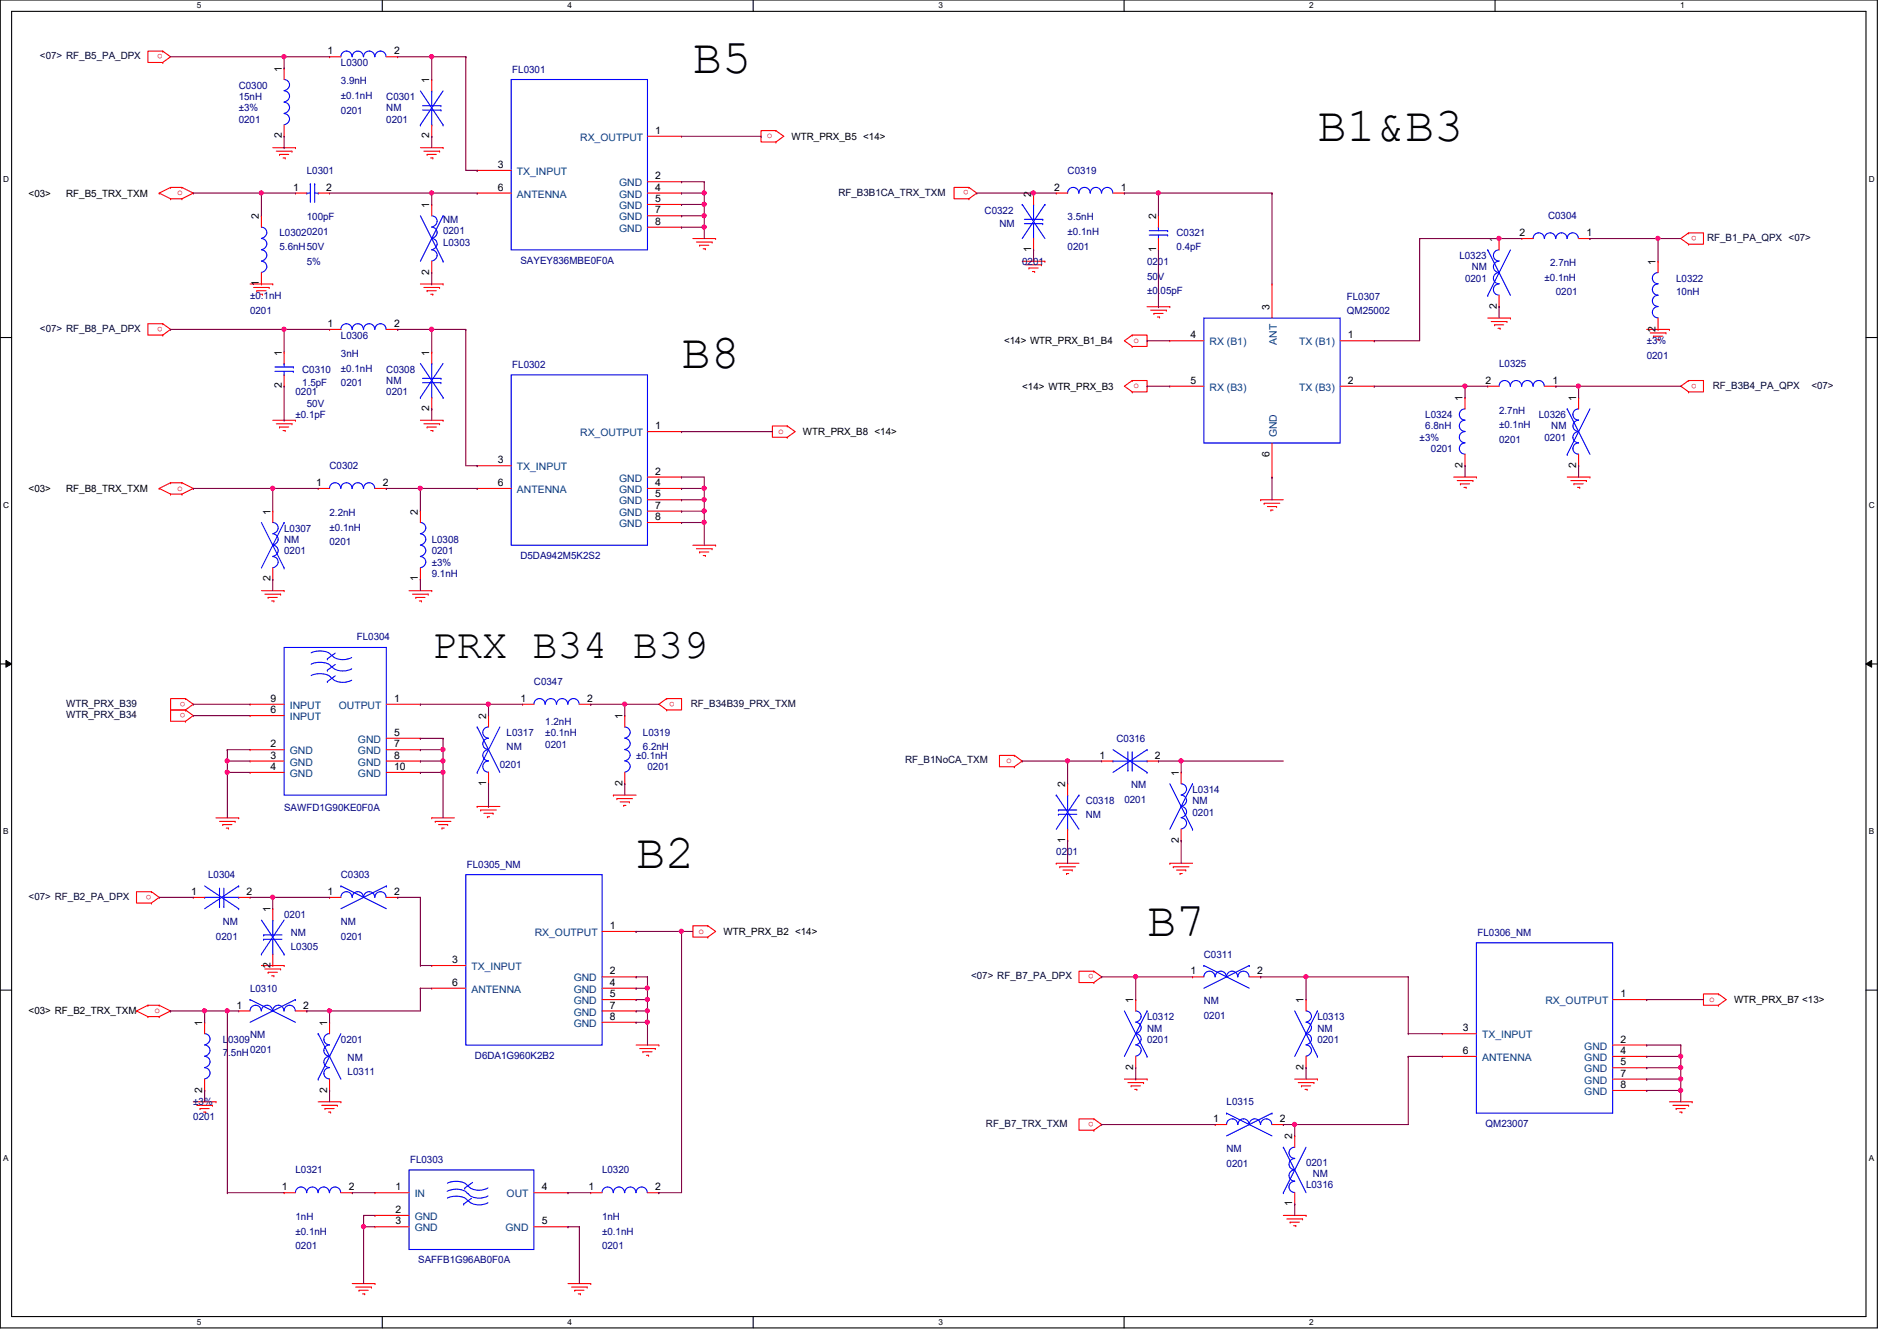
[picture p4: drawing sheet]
<svg xmlns="http://www.w3.org/2000/svg" width="297mm" height="210mm" viewBox="0 0 297 210" stroke-linecap="round" stroke-linejoin="round" font-family="sans-serif">
<defs><g id="words">
<g font-size="7.6">
<text x="108.5" y="11.4">B5</text>
<text x="206.3" y="22.1">B1&amp;B3</text>
<text x="106.7" y="57.6">B8</text>
<text x="99.6" y="135.8">B2</text>
<text x="179.6" y="146.5">B7</text>
</g>
<text font-size="6.6" x="67.6" y="103">PRX B34 B39</text>
<g font-size="1.6" fill="#000040">
<text x="6.3" y="9.3">&lt;07&gt; RF_B5_PA_DPX</text>
<text x="131.3" y="30.6">RF_B3B1CA_TRX_TXM</text>
<text x="267.3" y="37.7">RF_B1_PA_QPX &lt;07&gt;</text>
<text x="6.3" y="51.9">&lt;07&gt; RF_B8_PA_DPX</text>
<text x="268.2" y="60.8">RF_B3B4_PA_QPX</text>
<text x="283.6" y="60.8">&lt;07&gt;</text>
<text x="10.4" y="110.6">WTR_PRX_B39</text>
<text x="10.4" y="112.4">WTR_PRX_B34</text>
<text x="108.2" y="110.6">RF_B34B39_PRX_TXM</text>
<text x="141.7" y="119.5">RF_B1NoCA_TXM</text>
<text x="4.5" y="140.8">&lt;07&gt; RF_B2_PA_DPX</text>
<text x="152.1" y="153.3">&lt;07&gt; RF_B7_PA_DPX</text>
<text x="154.4" y="176.4">RF_B7_TRX_TXM</text>
</g>
<g font-size="1.6" fill="#f00">
<text x="25.5" y="8.5" transform="rotate(180 25.5 8.5)">o</text>
<text x="120.1" y="21.7">o</text>
<text x="151.7" y="29.8" transform="rotate(180 151.7 29.8)">o</text>
<text x="27.8" y="30.6">o</text>
<text x="265.7" y="36.9" transform="rotate(180 265.7 36.9)">o</text>
<text x="25.5" y="51.1" transform="rotate(180 25.5 51.1)">o</text>
<text x="177.5" y="53.7">o</text>
<text x="177.5" y="60.8">o</text>
<text x="265.7" y="60" transform="rotate(180 265.7 60)">o</text>
<text x="121.8" y="67.9">o</text>
<text x="27.8" y="76.8">o</text>
<text x="29" y="109.8" transform="rotate(180 29 109.8)">o</text>
<text x="29" y="111.6" transform="rotate(180 29 111.6)">o</text>
<text x="105.7" y="109.8" transform="rotate(180 105.7 109.8)">o</text>
<text x="157.6" y="119.5">o</text>
<text x="23.7" y="140" transform="rotate(180 23.7 140)">o</text>
<text x="109.4" y="146.1">o</text>
<text x="171.3" y="152.5" transform="rotate(180 171.3 152.5)">o</text>
<text x="24.2" y="158.6">o</text>
<text x="267.6" y="156.8">o</text>
<text x="171.3" y="175.6" transform="rotate(180 171.3 175.6)">o</text>
</g>
<g font-size="1.6">
<text x="44.1" y="11.2" transform="rotate(-90 44.1 11.2)">1</text>
<text x="51.3" y="8.5">1</text>
<text x="61.7" y="8.5">2</text>
<text x="67.2" y="13" transform="rotate(-90 67.2 13)">1</text>
<text x="44.1" y="21.7" transform="rotate(-90 44.1 21.7)">2</text>
<text x="67.2" y="21.7" transform="rotate(-90 67.2 21.7)">2</text>
<text x="102.6" y="21">1</text>
<text x="123.9" y="21.9">WTR_PRX_B5 &lt;14&gt;</text>
<text x="45.9" y="29.8">1</text>
<text x="51.1" y="29.8">2</text>
<text x="77.9" y="26.3">3</text>
<text x="77.9" y="29.8">6</text>
<text x="102.6" y="28.1">2</text>
<text x="102.6" y="29.8">4</text>
<text x="165.1" y="29.8">2</text>
<text x="175.5" y="29.8">1</text>
<text x="4.5" y="30.8">&lt;03&gt;</text>
<text x="10.4" y="30.8">RF_B5_TRX_TXM</text>
<text x="40.6" y="34.3" transform="rotate(-90 40.6 34.3)">2</text>
<text x="67.2" y="32.6" transform="rotate(-90 67.2 32.6)">1</text>
<text x="102.6" y="31.6">5</text>
<text x="102.6" y="33.4">7</text>
<text x="102.6" y="35.2">8</text>
<text x="161.5" y="30.8" transform="rotate(-90 161.5 30.8)">2</text>
<text x="181" y="34.3" transform="rotate(-90 181 34.3)">2</text>
<text x="161.5" y="39.5" transform="rotate(-90 161.5 39.5)">1</text>
<text x="181" y="39.5" transform="rotate(-90 181 39.5)">1</text>
<text x="234.4" y="37.9" transform="rotate(-90 234.4 37.9)">1</text>
<text x="238" y="37">2</text>
<text x="248.4" y="37">1</text>
<text x="259.2" y="41.4" transform="rotate(-90 259.2 41.4)">1</text>
<text x="40.6" y="44.8" transform="rotate(-90 40.6 44.8)">1</text>
<text x="67.2" y="43" transform="rotate(-90 67.2 43)">2</text>
<text x="51.3" y="51.2">1</text>
<text x="61.7" y="51.2">2</text>
<text x="157.2" y="53.9">&lt;14&gt; WTR_PRX_B1_B4</text>
<text x="186.4" y="53">4</text>
<text x="198.8" y="48.6" transform="rotate(-90 198.8 48.6)">3</text>
<text x="211.1" y="53">1</text>
<text x="234.4" y="48.3" transform="rotate(-90 234.4 48.3)">2</text>
<text x="259.2" y="51.9" transform="rotate(-90 259.2 51.9)">2</text>
<text x="44.1" y="55.7" transform="rotate(-90 44.1 55.7)">1</text>
<text x="67.2" y="55.7" transform="rotate(-90 67.2 55.7)">1</text>
<text x="44.1" y="60.8" transform="rotate(-90 44.1 60.8)">2</text>
<text x="67.2" y="64.3" transform="rotate(-90 67.2 64.3)">2</text>
<text x="160.1" y="61">&lt;14&gt; WTR_PRX_B3</text>
<text x="186.4" y="60.1">5</text>
<text x="211.1" y="60.1">2</text>
<text x="229" y="62.8" transform="rotate(-90 229 62.8)">1</text>
<text x="232.6" y="60.1">2</text>
<text x="243.1" y="60.1">1</text>
<text x="246.8" y="62.8" transform="rotate(-90 246.8 62.8)">1</text>
<text x="102.6" y="67.2">1</text>
<text x="125.7" y="68.1">WTR_PRX_B8 &lt;14&gt;</text>
<text x="198.8" y="71.5" transform="rotate(-90 198.8 71.5)">6</text>
<text x="4.5" y="77">&lt;03&gt;</text>
<text x="10.4" y="77">RF_B8_TRX_TXM</text>
<text x="49.5" y="76.1">1</text>
<text x="59.9" y="76.1">2</text>
<text x="77.9" y="72.5">3</text>
<text x="77.9" y="76.1">6</text>
<text x="102.6" y="74.3">2</text>
<text x="102.6" y="76.1">4</text>
<text x="102.6" y="77.9">5</text>
<text x="229" y="73.2" transform="rotate(-90 229 73.2)">2</text>
<text x="246.8" y="73.2" transform="rotate(-90 246.8 73.2)">2</text>
<text x="42.3" y="80.6" transform="rotate(-90 42.3 80.6)">1</text>
<text x="65.4" y="80.6" transform="rotate(-90 65.4 80.6)">2</text>
<text x="102.6" y="79.6">7</text>
<text x="102.6" y="81.4">8</text>
<text x="42.3" y="91" transform="rotate(-90 42.3 91)">2</text>
<text x="65.4" y="91" transform="rotate(-90 65.4 91)">1</text>
<text x="42.4" y="111.6">6</text>
<text x="42.4" y="109.9">9</text>
<text x="61.7" y="109.9">1</text>
<text x="76.1" y="112.6" transform="rotate(-90 76.1 112.6)">2</text>
<text x="81.5" y="109.9">1</text>
<text x="91.9" y="109.9">2</text>
<text x="97.4" y="112.6" transform="rotate(-90 97.4 112.6)">1</text>
<text x="42.4" y="117">2</text>
<text x="42.4" y="118.7">3</text>
<text x="61.7" y="115.2">5</text>
<text x="61.7" y="117">7</text>
<text x="61.7" y="118.7">8</text>
<text x="172.2" y="118.7">1</text>
<text x="180.8" y="118.7">2</text>
<text x="42.4" y="120.5">4</text>
<text x="61.7" y="120.5">10</text>
<text x="76.1" y="123" transform="rotate(-90 76.1 123)">1</text>
<text x="97.4" y="123" transform="rotate(-90 97.4 123)">2</text>
<text x="166.8" y="123.2" transform="rotate(-90 166.8 123.2)">2</text>
<text x="184.6" y="121.5" transform="rotate(-90 184.6 121.5)">1</text>
<text x="166.8" y="131.9" transform="rotate(-90 166.8 131.9)">1</text>
<text x="184.6" y="131.9" transform="rotate(-90 184.6 131.9)">2</text>
<text x="29.9" y="140.1">1</text>
<text x="38.6" y="140.1">2</text>
<text x="42.3" y="142.8" transform="rotate(-90 42.3 142.8)">1</text>
<text x="51.3" y="140.1">1</text>
<text x="61.7" y="140.1">2</text>
<text x="95.5" y="145.4">1</text>
<text x="113.3" y="146.3">WTR_PRX_B2 &lt;14&gt;</text>
<text x="42.3" y="151.5" transform="rotate(-90 42.3 151.5)">2</text>
<text x="70.8" y="150.7">3</text>
<text x="70.8" y="154.3">6</text>
<text x="95.5" y="152.5">2</text>
<text x="95.5" y="154.3">4</text>
<text x="186.4" y="152.5">1</text>
<text x="196.8" y="152.5">2</text>
<text x="4.5" y="158.8">&lt;03&gt; RF_B2_TRX_TXM</text>
<text x="31.7" y="160.6" transform="rotate(-90 31.7 160.6)">1</text>
<text x="37" y="157.9">1</text>
<text x="47.5" y="157.9">2</text>
<text x="51.2" y="160.6" transform="rotate(-90 51.2 160.6)">1</text>
<text x="95.5" y="156.1">5</text>
<text x="95.5" y="157.9">7</text>
<text x="95.5" y="159.6">8</text>
<text x="177.5" y="157" transform="rotate(-90 177.5 157)">1</text>
<text x="204.1" y="157" transform="rotate(-90 204.1 157)">1</text>
<text x="229.1" y="161.4">3</text>
<text x="253.7" y="156.1">1</text>
<text x="271.5" y="157">WTR_PRX_B7 &lt;13&gt;</text>
<text x="177.5" y="167.5" transform="rotate(-90 177.5 167.5)">2</text>
<text x="204.1" y="167.5" transform="rotate(-90 204.1 167.5)">2</text>
<text x="229.1" y="165">6</text>
<text x="253.7" y="163.2">2</text>
<text x="253.7" y="165">4</text>
<text x="253.7" y="166.8">5</text>
<text x="31.7" y="171" transform="rotate(-90 31.7 171)">2</text>
<text x="51.2" y="171" transform="rotate(-90 51.2 171)">2</text>
<text x="253.7" y="168.5">7</text>
<text x="253.7" y="170.3">8</text>
<text x="189.9" y="175.6">1</text>
<text x="200.4" y="175.6">2</text>
<text x="202.4" y="178.4" transform="rotate(-90 202.4 178.4)">2</text>
<text x="44.2" y="186.3">1</text>
<text x="54.6" y="186.3">2</text>
<text x="61.9" y="186.3">1</text>
<text x="61.9" y="189.9">2</text>
<text x="61.9" y="191.6">3</text>
<text x="84.8" y="186.3">4</text>
<text x="84.8" y="191.6">5</text>
<text x="92.2" y="186.3">1</text>
<text x="102.6" y="186.3">2</text>
<text x="202.4" y="188.8" transform="rotate(-90 202.4 188.8)">1</text>
</g>
<g font-size="1.6" fill="#000080">
<text x="53.4" y="10.3">L0300</text>
<text x="80.2" y="11.4">FL0301</text>
<text x="37.4" y="13.9">C0300</text>
<text x="37.4" y="15.7">15nH</text>
<text x="37.4" y="17.4">±3%</text>
<text x="53.4" y="13.2">3.9nH</text>
<text x="53.4" y="15.5">±0.1nH</text>
<text x="53.4" y="17.8">0201</text>
<text x="60.5" y="15.7">C0301</text>
<text x="60.5" y="17.4">NM</text>
<text x="37.4" y="19.2">0201</text>
<text x="60.5" y="19.2">0201</text>
<text x="48" y="27.2">L0301</text>
<text x="167.2" y="27.2">C0319</text>
<text x="48" y="34.5">100pF</text>
<text x="69.4" y="34.9">NM</text>
<text x="154.2" y="33.4">C0322</text>
<text x="156.5" y="35.6">NM</text>
<text x="167.2" y="34.5">3.5nH</text>
<text x="242.4" y="34.3">C0304</text>
<text x="43.8" y="37">L03020201</text>
<text x="43.8" y="39.1">5.6nH50V</text>
<text x="48" y="41.4">5%</text>
<text x="69.4" y="38.4">L0303</text>
<text x="69.4" y="36.7">0201</text>
<text x="81.5" y="41.3">SAYEY836MBE0F0A</text>
<text x="160.1" y="41.4">0201</text>
<text x="167.2" y="36.8">±0.1nH</text>
<text x="167.2" y="39.1">0201</text>
<text x="179.6" y="41.4">0201</text>
<text x="184.2" y="37">C0321</text>
<text x="184.2" y="39.1">0.4pF</text>
<text x="228.5" y="40.6">L0323</text>
<text x="242.7" y="41.6">2.7nH</text>
<text x="39.2" y="46.8">±0.1nH</text>
<text x="179.6" y="43.8">50V</text>
<text x="179.6" y="46.1">±0.05pF</text>
<text x="210.9" y="46.9">FL0307</text>
<text x="229.4" y="44.1">0201</text>
<text x="230.5" y="42.3">NM</text>
<text x="241.8" y="43.9">±0.1nH</text>
<text x="243.6" y="46.2">0201</text>
<text x="262.5" y="44.1">L0322</text>
<text x="262.5" y="46.2">10nH</text>
<text x="39.2" y="49.1">0201</text>
<text x="53.4" y="53">L0306</text>
<text x="210.9" y="49.1">QM25002</text>
<text x="257.8" y="53.9">±3%</text>
<text x="47.3" y="58.3">C0310</text>
<text x="53.4" y="55.8">3nH</text>
<text x="53.4" y="58.2">±0.1nH</text>
<text x="60.5" y="58.3">C0308</text>
<text x="80.2" y="57.6">FL0302</text>
<text x="234.7" y="57.4">L0325</text>
<text x="257.8" y="56.2">0201</text>
<text x="46.3" y="61.9">0201</text>
<text x="46.3" y="65.4">±0.1pF</text>
<text x="47.3" y="60.5">1.5pF</text>
<text x="48" y="63.7">50V</text>
<text x="53.4" y="60.5">0201</text>
<text x="60.5" y="60.1">NM</text>
<text x="60.5" y="61.9">0201</text>
<text x="223.2" y="65.4">L0324</text>
<text x="234.7" y="64.7">2.7nH</text>
<text x="241" y="65.4">L0326</text>
<text x="222.3" y="69">±3%</text>
<text x="223.2" y="67.2">6.8nH</text>
<text x="224.1" y="70.8">0201</text>
<text x="234.7" y="67.1">±0.1nH</text>
<text x="234.7" y="69.3">0201</text>
<text x="241.8" y="69">0201</text>
<text x="242.9" y="67.2">NM</text>
<text x="51.6" y="73.4">C0302</text>
<text x="44.5" y="83.2">L0307</text>
<text x="51.6" y="80.7">2.2nH</text>
<text x="51.6" y="83.1">±0.1nH</text>
<text x="44.5" y="85">NM</text>
<text x="44.5" y="86.8">0201</text>
<text x="51.6" y="85.3">0201</text>
<text x="67.6" y="85">L0308</text>
<text x="67.6" y="88.6">±3%</text>
<text x="67.6" y="86.8">0201</text>
<text x="81.5" y="87.5">D5DA942M5K2S2</text>
<text x="67.6" y="90.3">9.1nH</text>
<text x="55.9" y="100.1">FL0304</text>
<text x="83.6" y="107.2">C0347</text>
<text x="85.4" y="113.5">1.2nH</text>
<text x="79.3" y="115.2">L0317</text>
<text x="79.3" y="117.3">NM</text>
<text x="85.4" y="115.2">±0.1nH</text>
<text x="85.4" y="117">0201</text>
<text x="99.6" y="118.8">±0.1nH</text>
<text x="100.7" y="115.2">L0319</text>
<text x="100.7" y="117.3">6.2nH</text>
<text x="174.8" y="116.1">C0316</text>
<text x="78.3" y="120.2">0201</text>
<text x="101.4" y="120.6">0201</text>
<text x="170" y="125.9">C0318</text>
<text x="176.1" y="125.7">0201</text>
<text x="177.1" y="123.4">NM</text>
<text x="186.7" y="124.1">L0314</text>
<text x="186.7" y="125.9">NM</text>
<text x="44.5" y="127">SAWFD1G90KE0F0A</text>
<text x="170" y="128">NM</text>
<text x="186.7" y="127.7">0201</text>
<text x="32.6" y="137.5">L0304</text>
<text x="53.4" y="137.5">C0303</text>
<text x="73.1" y="135.8">FL0305_NM</text>
<text x="165.4" y="133.9">0201</text>
<text x="44.5" y="143.7">0201</text>
<text x="33.8" y="147.1">0201</text>
<text x="34.9" y="144.7">NM</text>
<text x="45.5" y="148.7">L0305</text>
<text x="45.5" y="146.5">NM</text>
<text x="53.4" y="144.7">NM</text>
<text x="53.4" y="147.1">0201</text>
<text x="188.5" y="149.9">C0311</text>
<text x="231.3" y="146.5">FL0306_NM</text>
<text x="39.2" y="155.2">L0310</text>
<text x="179.6" y="159.7">L0312</text>
<text x="179.6" y="161.5">NM</text>
<text x="188.5" y="157.2">NM</text>
<text x="188.5" y="159.5">0201</text>
<text x="206.3" y="159.7">L0313</text>
<text x="206.3" y="161.5">NM</text>
<text x="34.9" y="163.2">L0309</text>
<text x="34.9" y="165.4">7.5nH</text>
<text x="39.2" y="162.5">NM</text>
<text x="39.2" y="164.8">0201</text>
<text x="53.4" y="163.2">0201</text>
<text x="54.4" y="166.1">NM</text>
<text x="74.4" y="165.7">D6DA1G960K2B2</text>
<text x="179.6" y="163.2">0201</text>
<text x="206.3" y="163.2">0201</text>
<text x="30.3" y="173">±3%</text>
<text x="54.4" y="168.2">L0311</text>
<text x="192.1" y="173">L0315</text>
<text x="30.3" y="175.3">0201</text>
<text x="232.6" y="176.4">QM23007</text>
<text x="46.3" y="183.7">L0321</text>
<text x="64.2" y="182.1">FL0303</text>
<text x="94.3" y="183.7">L0320</text>
<text x="192.1" y="180.3">NM</text>
<text x="192.1" y="182.6">0201</text>
<text x="204.5" y="182.5">0201</text>
<text x="205.6" y="184.2">NM</text>
<text x="46.3" y="191">1nH</text>
<text x="94.3" y="191">1nH</text>
<text x="204.5" y="186">L0316</text>
<text x="46.3" y="193.3">±0.1nH</text>
<text x="46.3" y="195.6">0201</text>
<text x="65.5" y="197.7">SAFFB1G96AB0F0A</text>
<text x="94.3" y="193.3">±0.1nH</text>
<text x="94.3" y="195.6">0201</text>
</g>
<g font-size="1.6" fill="#004080">
<text x="90.8" y="22.1">RX_OUTPUT</text>
<text x="80.9" y="27.4">TX_INPUT</text>
<text x="96.9" y="29.2">GND</text>
<text x="80.9" y="30.9">ANTENNA</text>
<text x="96.9" y="30.9">GND</text>
<text x="96.9" y="32.7">GND</text>
<text x="96.9" y="34.5">GND</text>
<text x="96.9" y="36.3">GND</text>
<text x="199.9" y="54" transform="rotate(-90 199.9 54)">ANT</text>
<text x="189.4" y="54.1">RX (B1)</text>
<text x="203.4" y="54.1">TX (B1)</text>
<text x="189.4" y="61.2">RX (B3)</text>
<text x="203.4" y="61.2">TX (B3)</text>
<text x="90.8" y="68.3">RX_OUTPUT</text>
<text x="199.9" y="68.5" transform="rotate(-90 199.9 68.5)">GND</text>
<text x="80.9" y="73.6">TX_INPUT</text>
<text x="80.9" y="77.2">ANTENNA</text>
<text x="96.9" y="75.4">GND</text>
<text x="96.9" y="77.2">GND</text>
<text x="96.9" y="79">GND</text>
<text x="96.9" y="80.7">GND</text>
<text x="96.9" y="82.5">GND</text>
<text x="45.4" y="112.7">INPUT</text>
<text x="45.4" y="111">INPUT</text>
<text x="53" y="111">OUTPUT</text>
<text x="45.4" y="118.1">GND</text>
<text x="45.4" y="119.8">GND</text>
<text x="56" y="116.3">GND</text>
<text x="56" y="118.1">GND</text>
<text x="56" y="119.8">GND</text>
<text x="45.4" y="121.6">GND</text>
<text x="56" y="121.6">GND</text>
<text x="83.7" y="146.5">RX_OUTPUT</text>
<text x="73.8" y="151.8">TX_INPUT</text>
<text x="73.8" y="155.4">ANTENNA</text>
<text x="89.8" y="153.6">GND</text>
<text x="89.8" y="155.4">GND</text>
<text x="89.8" y="157.2">GND</text>
<text x="89.8" y="159">GND</text>
<text x="89.8" y="160.7">GND</text>
<text x="242" y="157.2">RX_OUTPUT</text>
<text x="232.1" y="162.5">TX_INPUT</text>
<text x="232.1" y="166.1">ANTENNA</text>
<text x="248.1" y="164.3">GND</text>
<text x="248.1" y="166.1">GND</text>
<text x="248.1" y="167.9">GND</text>
<text x="248.1" y="169.6">GND</text>
<text x="248.1" y="171.4">GND</text>
<text x="64.9" y="187.4">IN</text>
<text x="64.9" y="191">GND</text>
<text x="79.3" y="187.4">OUT</text>
<text x="64.9" y="192.7">GND</text>
<text x="79.2" y="192.7">GND</text>
</g>
<g font-size="1.3">
<text x="30.8" y="1.3">5</text>
<text x="88.9" y="1.3">4</text>
<text x="146.9" y="1.3">3</text>
<text x="205" y="1.3">2</text>
<text x="263.1" y="1.3">1</text>
<text x=".5" y="28.4">D</text>
<text x="292.6" y="28.4">D</text>
<text x=".5" y="79.5">C</text>
<text x="292.6" y="79.5">C</text>
<text x=".5" y="130.6">B</text>
<text x="292.6" y="130.6">B</text>
<text x=".5" y="181.7">A</text>
<text x="292.6" y="181.7">A</text>
<text x="30.8" y="207.4">5</text>
<text x="88.9" y="207.4">4</text>
<text x="146.9" y="207.4">3</text>
<text x="205" y="207.4">2</text>
</g>
</g></defs>
<path d="M0 0h294v207.9h-294zM1.8 1.8h290.4v204.3h-290.4z" fill="none" stroke="#000" stroke-width=".17"/>
<g fill="#fff">
<path d="M30.8 .2h.7v1.4h-.7z"/>
<path d="M30.8 206.2h.7v1.4h-.7z"/>
</g>
<path d="M59.9 0v1.8M59.9 206.1v1.8" fill="none" stroke="#000" stroke-width=".17"/>
<g fill="#fff">
<path d="M88.9 .2h.6v1.4h-.6z"/>
<path d="M88.9 206.2h.6v1.4h-.6z"/>
</g>
<path d="M117.9 0v1.8M117.9 206.1v1.8" fill="none" stroke="#000" stroke-width=".17"/>
<g fill="#fff">
<path d="M146.9 .2h.7v1.4h-.7z"/>
<path d="M146.9 206.2h.7v1.4h-.7z"/>
</g>
<path d="M176 0v1.8M176 206.1v1.8" fill="none" stroke="#000" stroke-width=".17"/>
<g fill="#fff">
<path d="M205 .2h.7v1.4h-.7z"/>
<path d="M205 206.2h.7v1.4h-.7z"/>
</g>
<path d="M234.1 0v1.8" fill="none" stroke="#000" stroke-width=".17"/>
<g fill="#fff">
<path d="M263.1 .2h.7v1.4h-.7z"/>
<path d="M.5 27.3h.9v1.4h-.9z"/>
<path d="M292.6 27.3h.9v1.4h-.9z"/>
<path d="M.5 78.4h.9v1.4h-.9z"/>
<path d="M292.6 78.4h.9v1.4h-.9z"/>
</g>
<path d="M0 52.8h1.8M292.2 52.8h1.8" fill="none" stroke="#000" stroke-width=".17"/>
<g fill="#fff">
<path d="M.5 129.5h.8v1.4h-.8z"/>
<path d="M292.6 129.5h.9v1.4h-.9z"/>
</g>
<path d="M0 103.9h1.8M292.2 103.9h1.8" fill="none" stroke="#000" stroke-width=".17"/>
<path d="M.9 103.4l.9 .5-.9 .5zM292.2 103.9l.9-.5v1z" fill="#000"/>
<path d="M.9 103.4l.9 .5-.9 .5zM292.2 103.9l.9-.5v1z" fill="none" stroke="#000" stroke-width=".16"/>
<g fill="#fff">
<path d="M.5 180.5h.8v1.4h-.8z"/>
<path d="M292.6 180.5h.9v1.4h-.9z"/>
</g>
<path d="M0 155h1.8M292.2 155h1.8" fill="none" stroke="#000" stroke-width=".17"/>
<g fill="none" stroke="#f00" stroke-width=".17">
<path d="M25.5 9.8h.1M25.5 8h.1M25.5 8h-2.3v1.8h2.3M25.5 8l1.2 .9-1.2 .9M44.5 10.7h.1M44.5 10.7v1.7M44.5 19.6v1.7M51.6 8.9h.1M51.6 8.9h1.8M60.5 8.9h1.8M62.3 8.9h.1M67.6 12.4h.1"/>
<path d="M67.6 12.4v1.8M67.6 19.6v1.7M24.9 30.2h.1M24.9 30.2l1.8 .9M26.7 29.3h.1M26.7 31.1h.1M26.7 29.3h1.8M26.7 29.3l-1.8 .9M26.7 31.1h1.8M28.5 29.3h.1M28.5 31.1h.1M28.5 29.3l1.8 .9"/>
<path d="M30.3 30.2h.1M30.3 30.2l-1.8 .9M40.9 33.8h.1M40.9 33.8v1.8M42.7 23.1h3.6M43.3 23.7h2.4M43.8 24.2h.1M43.8 24.2h1.4M44.3 24.7h.4M44.5 21.3h.1M44.7 24.7h.1M45.7 23.7h.1"/>
<path d="M46.3 23.1h.1M46.3 30.2h.1M46.3 30.2h1.7M49.8 30.2h1.8M51.6 30.2h.1M65.8 23.1h3.6M66.4 23.7h2.4M66.9 24.2h.1M66.9 24.2h1.4M67.4 24.7h.4M67.6 21.3h.1M67.6 32h.1"/>
<path d="M67.6 32v1.8M67.8 24.7h.1M68.8 23.7h.1M69.4 23.1h.1M74.7 26.7h.1M74.7 30.2h.1M74.7 26.7h5.3M74.7 30.2h5.3M101.4 30.2h5.3M101.4 21.3h5.3M101.4 28.4h5.3M101.4 32h5.3"/>
<path d="M101.4 33.8h5.3M101.4 35.6h5.3M106.7 21.3h.1M106.7 28.4h.1M106.7 30.2h.1M106.7 32h.1M106.7 33.8h.1M106.7 35.6h.1M108.5 37.3h3.6M109 37.9h2.5M109.6 38.4h.1M109.6 38.4h1.4"/>
<path d="M110.1 38.9h.3M110.4 38.9h.1M111.5 37.9h.1M112.1 37.3h.1M121.5 20.4h.1M121.5 22.2h.1M121.5 20.4h-2.3v1.8h2.3M121.5 20.4l1.2 .9-1.2 .9M151.7 31.1h.1M151.7 29.3h.1M151.7 29.3h-2.3v1.8h2.3M151.7 29.3l1.2 .9-1.2 .9"/>
<path d="M161.8 39.1h.1M161.8 30.2h.1M161.8 30.2v1.8M161.8 37.3v1.8M165.4 30.2h.1M165.4 30.2h1.8M174.3 30.2h1.8M176.1 30.2h.1M181.4 39.1h.1M181.4 33.8h.1M181.4 33.8v1.8M181.4 37.3v1.8"/>
<path d="M234.7 37.3h.1M234.7 37.3v1.8M238.3 37.3h.1M238.3 37.3h1.8M247.2 37.3h1.8M249 37.3h.1M264.4 38.2h.1M264.4 36.4h.1M264.4 36.4h2.3v1.8h-2.3M264.4 36.4l-1.2 .9 1.2 .9M25.5 52.5h.1M25.5 50.7h.1"/>
<path d="M25.5 50.7h-2.3v1.8h2.3M25.5 50.7l1.2 .9-1.2 .9M39.2 44.4h3.5M39.7 45h2.5M40.2 45.5h.1M40.2 45.5h1.5M40.8 46.1h.3M40.9 44.4h.1M40.9 42.7v1.7M41.1 46.1h.1M42.2 45h.1M42.7 44.4h.1"/>
<path d="M44.5 55.1h.1M44.5 55.1v1.8M44.5 58.7v1.8M51.6 51.6h.1M51.6 51.6h1.8M60.5 51.6h1.8M62.3 51.6h.1M65.8 44.4h3.6M66.4 45h2.4M66.9 45.5h.1M66.9 45.5h1.4M67.4 46.1h.4"/>
<path d="M67.6 42.7h.1M67.6 55.1h.1M67.6 40.9v1.8M67.6 55.1v1.8M67.8 46.1h.1M68.8 45h.1M69.4 44.4h.1M160.1 40.9h3.5M160.6 41.4h2.5M161.1 42h.1M161.1 42h1.5M161.7 42.5h.3"/>
<path d="M162 42.5h.1M163.1 41.4h.1M163.6 40.9h.1M177.3 52.5h.1M177.3 54.2h.1M177.3 52.5h2.3v1.7h-2.3M177.3 59.6h.1M177.3 59.6h2.3v1.7h-2.3M177.3 52.5l-1.2 .8 1.2 .9M177.3 59.6l-1.2 .9 1.2 .8M179.6 48h3.6M180.2 48.6h2.4"/>
<path d="M180.7 49.1h.1M180.7 49.1h1.4M181.2 49.6h.4M181.6 49.6h.1M182.6 48.6h.1M183.2 48h.1M183.2 53.3h.1M183.2 53.3h5.3M199.2 44.4h.1M199.2 44.4v5.4M209.8 53.3h5.4M215.2 53.3h.1"/>
<path d="M233 49.8h3.5M233.5 50.3h2.5M234 50.8h.1M234 50.8h1.5M234.6 51.4h.3M234.7 48h.1M234.7 46.2v1.8M234.9 51.4h.1M236 50.3h.1M236.5 49.8h.1M257.8 51.6h3.6M258.4 52.1h2.5"/>
<path d="M258.9 52.6h.1M258.9 52.6h1.4M259.5 53.2h.3M259.6 40.9h.1M259.6 51.6h.1M259.6 40.9v1.8M259.6 49.8v1.8M259.8 53.2h.1M260.9 52.1h.1M261.4 51.6h.1M264.4 59.6h.1M264.4 59.6h2.3v1.7h-2.3"/>
<path d="M264.4 59.6l-1.2 .9 1.2 .8M24.9 76.5h.1M24.9 76.5l1.8 .8M26.7 75.6h.1M26.7 77.3h.1M26.7 75.6h1.8M26.7 75.6l-1.8 .9M26.7 77.3h1.8M28.5 75.6h.1M28.5 77.3h.1M28.5 75.6l1.8 .9M30.3 76.5h.1"/>
<path d="M30.3 76.5l-1.8 .8M42.7 65.8h3.6M43.3 66.3h2.4M43.8 66.8h.1M43.8 66.8h1.4M44.3 67.4h.4M44.5 60.5h.1M44.7 67.4h.1M45.7 66.3h.1M46.3 65.8h.1M49.8 76.5h.1M49.8 76.5h1.8"/>
<path d="M58.7 76.5h1.8M60.5 76.5h.1M65.8 65.8h3.6M66.4 66.3h2.4M66.9 66.8h.1M66.9 66.8h1.4M67.4 67.4h.4M67.6 64h.1M67.6 62.2v1.8M67.8 67.4h.1M68.8 66.3h.1M69.4 65.8h.1"/>
<path d="M74.7 72.9h.1M74.7 76.5h.1M74.7 76.5h5.3M74.7 72.9h5.3M101.4 74.7h5.3M101.4 78.2h5.3M101.4 76.5h5.3M101.4 67.6h5.3M106.7 67.6h.1M106.7 74.7h.1M106.7 76.5h.1M106.7 78.2h.1"/>
<path d="M123.3 66.7h.1M123.3 68.5h.1M123.3 66.7h-2.4v1.8h2.4M123.3 66.7l1.2 .9-1.2 .9M177.3 61.3h.1M183.2 60.5h.1M183.2 60.5h5.3M197.4 78.2h.1M197.4 78.2h3.6M197.9 78.8h.1M197.9 78.8h2.5M198.5 79.3h1.4"/>
<path d="M199 79.8h.1M199 79.8h.3M199.2 74.7h.1M199.2 69.3v5.4M199.9 79.3h.1M209.8 60.5h5.4M215.2 60.5h.1M227.6 74.7h3.6M228.2 75.2h2.4M228.7 75.7h.1M228.7 75.7h1.4M229.2 76.3h.4"/>
<path d="M229.4 62.2h.1M229.4 72.9h.1M229.4 62.2v1.8M229.4 71.1v1.8M229.6 76.3h.1M230.6 75.2h.1M231.2 74.7h.1M233 60.5h.1M233 60.5h1.7M241.8 60.5h1.8M243.6 60.5h.1M245.4 74.7h3.6"/>
<path d="M246 75.2h2.4M246.5 75.7h.1M246.5 75.7h1.4M247 76.3h.4M247.2 62.2h.1M247.2 72.9h.1M247.2 62.2v1.8M247.2 71.1v1.8M247.4 76.3h.1M248.4 75.2h.1M249 74.7h.1M264.4 61.3h.1"/>
<path d="M40.9 92.5h3.6M41.5 93h2.4M42 93.5h.1M42 93.5h1.4M42.5 94.1h.4M42.7 80h.1M42.7 90.7h.1M42.7 80v1.8M42.7 88.9v1.8M42.9 94.1h.1M43.9 93h.1M44.5 92.5h.1"/>
<path d="M64 92.5h3.6M64.6 93h2.5M65.1 93.5h.1M65.1 93.5h1.4M65.7 94.1h.3M65.8 90.7h.1M65.8 80h.1M65.8 80v1.8M65.8 88.9v1.8M66 94.1h.1M67.1 93h.1M67.6 92.5h.1"/>
<path d="M101.4 80h5.3M101.4 81.8h5.3M106.7 80h.1M106.7 81.8h.1M108.5 85.3h3.6M109 85.9h2.5M109.6 86.4h.1M109.6 86.4h1.4M110.1 87h.3M110.4 87h.1M111.5 85.9h.1M112.1 85.3h.1"/>
<path d="M29 111.1h.1M29 109.3h.1M29 109.3h-2.3v1.8h2.3M29 112.9h.1M29 111.1h-2.3v1.8h2.3M29 109.3l1.3 .9-1.3 .9M29 111.1l1.3 .9-1.3 .9M39.2 117.3h.1M39.2 119.1h.1M39.2 112h.1M39.2 110.2h.1M39.2 110.2h5.3"/>
<path d="M39.2 117.3h5.3M39.2 119.1h5.3M39.2 112h5.3M60.5 110.2h5.3M60.5 117.3h5.3M60.5 119.1h5.3M60.5 115.6h5.3M65.8 110.2h.1M65.8 115.6h.1M65.8 117.3h.1M65.8 119.1h.1M76.5 112h.1"/>
<path d="M76.5 112v1.8M81.8 110.2h.1M81.8 110.2h1.8M90.7 110.2h1.8M92.5 110.2h.1M97.8 112h.1M97.8 112v1.8M104.4 111.1h.1M104.4 109.3h.1M104.4 109.3h2.3v1.8h-2.3M104.4 109.3l-1.2 .9 1.2 .9M158.8 118.2h.1"/>
<path d="M158.8 118.2h-2.3v1.8h2.3M158.8 118.2l1.3 .9-1.3 .9M172.5 119.1h.1M172.5 119.1h1.8M179.6 119.1h1.8M181.4 119.1h.1M23.7 139.6h.1M23.7 139.6h-2.3v1.8h2.3M23.7 139.6l1.2 .9-1.2 .9M33.8 128h3.6M34.4 128.6h2.4M34.9 129.1h.1"/>
<path d="M34.9 129.1h1.4M35.4 129.6h.4M35.8 129.6h.1M36.8 128.6h.1M37.4 128h.1M39.2 120.9h.1M39.2 120.9h5.3M60.5 120.9h5.3M65.8 120.9h.1M67.6 128h.1M67.6 128h3.6M68.2 128.6h.1"/>
<path d="M68.2 128.6h2.4M68.7 129.1h1.4M69.2 129.6h.1M69.2 129.6h.4M70.1 129.1h.1M74.7 126.2h.1M74.7 126.2h3.6M75.3 126.8h.1M75.3 126.8h2.4M75.8 127.3h1.4M76.3 127.8h.1M76.3 127.8h.4"/>
<path d="M76.5 122.7h.1M76.5 120.9v1.8M77.2 127.3h.1M96.1 124.5h.1M96.1 124.5h3.5M96.6 125h.1M96.6 125h2.5M97.1 125.5h1.4M97.7 126.1h.1M97.7 126.1h.3M97.8 122.7h.1M97.8 120.9v1.8"/>
<path d="M98.5 125.5h.1M158.8 120h.1M165.4 135.1h.1M165.4 135.1h3.5M165.9 135.7h.1M165.9 135.7h2.5M166.5 136.2h1.4M167 136.7h.1M167 136.7h.3M167.2 131.6h.1M167.2 122.7h.1M167.2 122.7v1.8"/>
<path d="M167.2 129.8v1.8M167.9 136.2h.1M183.2 135.1h.1M183.2 135.1h3.5M183.7 135.7h.1M183.7 135.7h2.5M184.2 136.2h1.5M184.8 136.7h.1M184.8 136.7h.3M185 120.9h.1M185 131.6h.1M185 120.9v1.8"/>
<path d="M185 129.8v1.8M185.7 136.2h.1M21.4 158.2h.1M21.4 158.2l1.8 .9M23.2 157.4h.1M23.2 159.1h.1M23.2 157.4h1.7M23.2 157.4l-1.8 .8M23.2 159.1h1.7M23.7 141.4h.1M24.9 157.4h.1M24.9 159.1h.1"/>
<path d="M24.9 157.4l1.8 .8M26.7 158.2h.1M26.7 158.2l-1.8 .9M30.3 140.5h.1M30.3 140.5h1.7M37.4 158.2h.1M37.4 158.2h1.8M37.4 140.5h1.8M39.2 140.5h.1M40.9 151.1h3.6M41.5 151.7h2.4M42 152.2h.1"/>
<path d="M42 152.2h1.4M42.5 152.7h.4M42.7 142.2h.1M42.7 151.1h.1M42.7 142.2v1.8M42.7 149.4v1.7M42.9 152.7h.1M43.9 151.7h.1M44.5 151.1h.1M46.3 158.2h1.7M48 158.2h.1M51.6 140.5h.1"/>
<path d="M51.6 140.5h1.8M60.5 140.5h1.8M62.3 140.5h.1M67.6 151.1h.1M67.6 154.7h.1M67.6 151.1h5.3M67.6 154.7h5.3M94.3 152.9h5.3M94.3 156.5h5.3M94.3 154.7h5.3M94.3 145.8h5.3M94.3 158.2h5.3"/>
<path d="M99.6 145.8h.1M99.6 152.9h.1M99.6 154.7h.1M99.6 156.5h.1M99.6 158.2h.1M110.8 144.9h.1M110.8 146.7h.1M110.8 144.9h-2.3v1.8h2.3M110.8 144.9l1.3 .9-1.3 .9M171.3 153.8h.1M171.3 152h.1M171.3 152h-2.4v1.8h2.4"/>
<path d="M171.3 152l1.2 .9-1.2 .9M177.8 156.5h.1M177.8 156.5v1.7M186.7 152.9h.1M186.7 152.9h1.8M195.6 152.9h1.8M197.4 152.9h.1M204.5 156.5h.1M204.5 156.5v1.7M252.5 156.5h5.3M257.8 156.5h.1M269.1 155.6h.1"/>
<path d="M269.1 157.4h.1M269.1 155.6h-2.4v1.8h2.4M269.1 155.6l1.2 .9-1.2 .9M30.3 172.5h3.5M30.8 173h2.5M31.3 173.5h.1M31.3 173.5h1.5M31.9 174.1h.3M32 160h.1M32 170.7h.1M32 160v1.8M32 168.9v1.8"/>
<path d="M32.2 174.1h.1M33.3 173h.1M33.8 172.5h.1M49.8 172.5h3.6M50.4 173h2.4M50.9 173.5h.1M50.9 173.5h1.4M51.4 174.1h.4M51.6 160h.1M51.6 170.7h.1M51.6 160v1.8M51.6 168.9v1.8"/>
<path d="M51.8 174.1h.1M52.8 173h.1M53.4 172.5h.1M94.3 160h5.3M99.6 160h.1M99.6 163.6h3.6M100.2 164.1h2.4M100.7 164.6h.1M100.7 164.6h1.4M101.2 165.2h.4M101.6 165.2h.1M102.6 164.1h.1"/>
<path d="M103.2 163.6h.1M171.3 176.9h.1M171.3 175.1h.1M171.3 175.1h-2.4v1.8h2.4M171.3 175.1l1.2 .9-1.2 .9M176.1 168.9h3.5M176.6 169.5h2.5M177.1 170h.1M177.1 170h1.5M177.7 170.5h.3M177.8 167.1h.1M177.8 165.4v1.7"/>
<path d="M178 170.5h.1M179.1 169.5h.1M179.6 168.9h.1M190.3 176h.1M190.3 176h1.8M199.2 176h1.8M201 176h.1M202.7 177.8h.1M202.7 168.9h3.6M202.7 177.8v1.8M203.3 169.5h2.4M203.8 170h.1"/>
<path d="M203.8 170h1.4M204.3 170.5h.4M204.5 167.1h.1M204.5 165.4v1.7M204.7 170.5h.1M205.7 169.5h.1M206.3 168.9h.1M225.8 161.8h.1M225.8 165.4h.1M225.8 161.8h5.4M225.8 165.4h5.4M252.5 168.9h5.3"/>
<path d="M252.5 163.6h5.3M252.5 165.4h5.3M252.5 167.1h5.3M252.5 170.7h5.3M257.8 163.6h.1M257.8 165.4h.1M257.8 167.1h.1M257.8 168.9h.1M257.8 170.7h.1M261.4 172.5h3.6M262 173h2.4M262.5 173.5h.1"/>
<path d="M262.5 173.5h1.4M263 174.1h.4M263.4 174.1h.1M264.4 173h.1M265 172.5h.1M44.5 186.7h.1M44.5 186.7h1.8M53.4 186.7h1.8M55.2 186.7h.1M58.7 186.7h.1M58.7 190.2h.1M58.7 192h.1"/>
<path d="M58.7 190.2h5.3M58.7 186.7h5.3M58.7 192h5.3M83.6 186.7h5.3M83.6 192h5.3M88.9 186.7h.1M88.9 192h.1M92.5 186.7h.1M92.5 186.7h1.8M101.4 186.7h1.8M103.2 186.7h.1M201 190.2h3.5"/>
<path d="M201.5 190.8h2.5M202 191.3h.1M202 191.3h1.5M202.6 191.9h.3M202.7 188.5h.1M202.7 186.7v1.8M202.9 191.9h.1M204 190.8h.1M204.5 190.2h.1M55.2 200.9h3.5M55.7 201.5h2.5M56.2 202h.1"/>
<path d="M56.2 202h1.5M56.8 202.5h.3M57.1 202.5h.1M58.2 201.5h.1M58.7 200.9h.1M88.9 200.9h3.6M89.5 201.5h2.4M90 202h.1M90 202h1.4M90.5 202.5h.4M90.9 202.5h.1M91.9 201.5h.1"/>
<path d="M92.5 200.9h.1"/>
</g>
<g fill="none" stroke="#00f" stroke-width=".17">
<path d="M44.5 12.4a.87 .87 0 0 1 .8 .9 .87 .87 0 0 1-.8 .9M44.5 14.2a.87 .87 0 0 1 .8 .9 .87 .87 0 0 1-.8 .9M44.5 16a.87 .87 0 0 1 .8 .9 .87 .87 0 0 1-.8 .8M44.5 17.8a.87 .87 0 0 1 .8 .8 .87 .87 0 0 1-.8 .9M53.4 8.9a.87 .87 0 0 1 .8-.9 .87 .87 0 0 1 .9 .9M55.2 8.9a.87 .87 0 0 1 .8-.9 .87 .87 0 0 1 .9 .9M56.9 8.9a.87 .87 0 0 1 .9-.9 .87 .87 0 0 1 .9 .9M58.7 8.9a.87 .87 0 0 1 .9-.9 .87 .87 0 0 1 .8 .9M65.8 19.6h.1M65.8 14.2l3.6 5.4M66.2 16.6h2.8M66.2 17.2h2.8"/>
<path d="M67.6 14.2h.1M67.6 19.6h.1M67.6 14.2v2.4M67.6 17.2v2.4M69 16.6h.1M69 17.2h.1M69.4 19.6h.1M69.4 14.2l-3.6 5.4M80 12.4h21.4v26.7h-21.4zM40.9 39.1a.87 .87 0 0 1 .9 .9 .87 .87 0 0 1-.9 .9M40.9 37.3a.87 .87 0 0 1 .9 .9 .87 .87 0 0 1-.9 .9M40.9 35.6a.87 .87 0 0 1 .9 .8 .87 .87 0 0 1-.9 .9"/>
<path d="M48 30.2h.1M48 30.2h.6M48.6 28.8h.1M48.6 28.8v2.9M49.3 28.8h.1M49.3 28.8v2.9M49.3 30.2h.5M49.8 30.2h.1M65.8 33.8l3.6 7.1M67.6 33.8a.87 .87 0 0 1 .8 .8 .87 .87 0 0 1-.8 .9M67.6 35.6a.87 .87 0 0 1 .8 .8 .87 .87 0 0 1-.8 .9M67.6 37.3a.87 .87 0 0 1 .8 .9 .87 .87 0 0 1-.8 .9"/>
<path d="M67.6 39.1a.87 .87 0 0 1 .8 .9 .87 .87 0 0 1-.8 .9M69.4 33.8h.1M69.4 33.8l-3.6 7.1M160.1 32h.1M160.1 32l3.5 5.3M160.4 35h2.9M160.4 34.3h2.9M161.8 37.3h.1M161.8 32h.1M161.8 32v2.3M161.8 35v2.3M163.3 35h.1"/>
<path d="M163.3 34.3h.1M163.6 32h.1M163.6 32l-3.5 5.3M167.2 30.2a.87 .87 0 0 1 .8-.9 .87 .87 0 0 1 .9 .9M168.9 30.2a.87 .87 0 0 1 .9-.9 .87 .87 0 0 1 .9 .9M170.7 30.2a.87 .87 0 0 1 .9-.9 .87 .87 0 0 1 .9 .9M172.5 30.2a.87 .87 0 0 1 .9-.9 .87 .87 0 0 1 .8 .9M180 36.8h2.8M180 36.1h2.8M181.4 37.3h.1M181.4 35.6h.1M181.4 35.6v.5"/>
<path d="M181.4 36.8v.5M182.8 36.8h.1M182.8 36.1h.1M233 39.1h.1M233 39.1l3.5 7.1M234.7 39.1a.87 .87 0 0 0-.9 .9 .87 .87 0 0 0 .9 .9M236.5 39.1l-3.5 7.1M240.1 37.3a.87 .87 0 0 1 .8-.9 .87 .87 0 0 1 .9 .9M241.8 37.3a.87 .87 0 0 1 .9-.9 .87 .87 0 0 1 .9 .9M243.6 37.3a.87 .87 0 0 1 .9-.9 .87 .87 0 0 1 .9 .9M245.4 37.3a.87 .87 0 0 1 .9-.9 .87 .87 0 0 1 .8 .9M40.9 40.9a.87 .87 0 0 1 .9 .9 .87 .87 0 0 1-.9 .8"/>
<path d="M43 57.4h2.9M43 58.1h2.9M44.5 56.9h.1M44.5 58.7h.1M44.5 56.9v.5M44.5 58.1v.6M45.9 57.4h.1M45.9 58.1h.1M53.4 51.6a.87 .87 0 0 1 .8-.9 .87 .87 0 0 1 .9 .9M55.2 51.6a.87 .87 0 0 1 .8-.9 .87 .87 0 0 1 .9 .9M56.9 51.6a.87 .87 0 0 1 .9-.9 .87 .87 0 0 1 .9 .9M58.7 51.6a.87 .87 0 0 1 .9-.9 .87 .87 0 0 1 .8 .9"/>
<path d="M65.8 56.9l3.6 5.3M66.2 59.2h2.8M66.2 59.9h2.8M67.6 56.9h.1M67.6 56.9v2.3M67.6 59.9v2.3M69 59.2h.1M69 59.9h.1M69.4 40.9h.1M69.4 56.9l-3.6 5.3M80 58.7h21.4v26.6h-21.4zM188.5 49.8h21.3v19.5h-21.3z"/>
<path d="M233 46.2h.1M234.7 40.9a.87 .87 0 0 0-.9 .9 .87 .87 0 0 0 .9 .8M234.7 42.7a.87 .87 0 0 0-.9 .8 .87 .87 0 0 0 .9 .9M234.7 44.4a.87 .87 0 0 0-.9 .9 .87 .87 0 0 0 .9 .9M259.6 42.7a.87 .87 0 0 0-.9 .8 .87 .87 0 0 0 .9 .9M259.6 44.4a.87 .87 0 0 0-.9 .9 .87 .87 0 0 0 .9 .9M259.6 46.2a.87 .87 0 0 0-.9 .9 .87 .87 0 0 0 .9 .9M259.6 48a.87 .87 0 0 0-.9 .9 .87 .87 0 0 0 .9 .8M51.6 76.5a.87 .87 0 0 1 .9-.9 .87 .87 0 0 1 .8 .9M53.4 76.5a.87 .87 0 0 1 .8-.9 .87 .87 0 0 1 .9 .9M55.2 76.5a.87 .87 0 0 1 .8-.9 .87 .87 0 0 1 .9 .9M56.9 76.5a.87 .87 0 0 1 .9-.9 .87 .87 0 0 1 .9 .9"/>
<path d="M65.8 62.2h.1M67.6 62.2h.1M69.4 62.2h.1M229.4 64a.87 .87 0 0 0-.9 .9 .87 .87 0 0 0 .9 .8M229.4 65.8a.87 .87 0 0 0-.9 .9 .87 .87 0 0 0 .9 .8M229.4 67.6a.87 .87 0 0 0-.9 .8 .87 .87 0 0 0 .9 .9M229.4 69.3a.87 .87 0 0 0-.9 .9 .87 .87 0 0 0 .9 .9M234.7 60.5a.87 .87 0 0 1 .9-.9 .87 .87 0 0 1 .9 .9M236.5 60.5a.87 .87 0 0 1 .9-.9 .87 .87 0 0 1 .8 .9M238.3 60.5a.87 .87 0 0 1 .9-.9 .87 .87 0 0 1 .8 .9M240.1 60.5a.87 .87 0 0 1 .8-.9 .87 .87 0 0 1 .9 .9M245.4 64h.1"/>
<path d="M245.4 71.1h.1M245.4 64l3.6 7.1M247.2 64a.87 .87 0 0 0-.9 .9 .87 .87 0 0 0 .9 .8M247.2 65.8a.87 .87 0 0 0-.9 .9 .87 .87 0 0 0 .9 .8M247.2 67.6a.87 .87 0 0 0-.9 .8 .87 .87 0 0 0 .9 .9M247.2 69.3a.87 .87 0 0 0-.9 .9 .87 .87 0 0 0 .9 .9M249 64l-3.6 7.1M40.9 81.8l3.6 7.1M42.7 81.8a.87 .87 0 0 1 .9 .9 .87 .87 0 0 1-.9 .8M42.7 83.6a.87 .87 0 0 1 .9 .8 .87 .87 0 0 1-.9 .9M42.7 85.3a.87 .87 0 0 1 .9 .9 .87 .87 0 0 1-.9 .9M42.7 87.1a.87 .87 0 0 1 .9 .9 .87 .87 0 0 1-.9 .9"/>
<path d="M44.5 81.8h.1M44.5 88.9h.1M44.5 81.8l-3.6 7.1M65.8 87.1a.87 .87 0 0 1 .9 .9 .87 .87 0 0 1-.9 .9M65.8 85.3a.87 .87 0 0 1 .9 .9 .87 .87 0 0 1-.9 .9M65.8 83.6a.87 .87 0 0 1 .9 .8 .87 .87 0 0 1-.9 .9M65.8 81.8a.87 .87 0 0 1 .9 .9 .87 .87 0 0 1-.9 .8M44.5 101.3h16v23.2h-16zM48.7 102.2a3.2 3.2 0 0 1 3 .1l.2 .3M48.7 104a3.2 3.2 0 0 1 3 .1l.2 .3M48.7 105.7a3.2 3.2 0 0 1 3 .2l.2 .2M51.3 103.1h.1"/>
<path d="M51.3 104.9h.1M51.3 106.7h.1M52 102.5a2.5 2.5 0 0 0 3.1 .4M52 104.3a2.5 2.5 0 0 0 3.1 .4M52 106.1a2.5 2.5 0 0 0 3.1 .4M52.5 102.2l-1.2 .9M52.5 104l-1.2 .9M52.5 105.8l-1.2 .9M74.7 113.8h.1M74.7 113.8l3.6 7.1M76.5 119.1a.87 .87 0 0 0-.9 .9 .87 .87 0 0 0 .9 .9M76.5 117.3a.87 .87 0 0 0-.9 .9 .87 .87 0 0 0 .9 .9"/>
<path d="M76.5 115.6a.87 .87 0 0 0-.9 .8 .87 .87 0 0 0 .9 .9M76.5 113.8a.87 .87 0 0 0-.9 .9 .87 .87 0 0 0 .9 .8M78.3 113.8l-3.6 7.1M83.6 110.2a.87 .87 0 0 1 .9-.9 .87 .87 0 0 1 .8 .9M85.4 110.2a.87 .87 0 0 1 .9-.9 .87 .87 0 0 1 .8 .9M87.2 110.2a.87 .87 0 0 1 .8-.9 .87 .87 0 0 1 .9 .9M88.9 110.2a.87 .87 0 0 1 .9-.9 .87 .87 0 0 1 .9 .9M97.8 113.8a.87 .87 0 0 1 .9 .9 .87 .87 0 0 1-.9 .8M97.8 115.6a.87 .87 0 0 1 .9 .8 .87 .87 0 0 1-.9 .9M97.8 117.3a.87 .87 0 0 1 .9 .9 .87 .87 0 0 1-.9 .9M97.8 119.1a.87 .87 0 0 1 .9 .9 .87 .87 0 0 1-.9 .9M174.3 119.1h.1"/>
<path d="M174.3 119.1h2.3M174.3 117.3l5.3 3.6M176.6 117.7v2.9M177.3 117.7v2.9M177.3 119.1h2.3M179.6 119.1h.1M179.6 117.3h.1M179.6 117.3l-5.3 3.6M32 138.7l5.4 3.5M34.4 139v2.9M35 139v2.9M37.4 138.7h.1"/>
<path d="M37.4 138.7l-5.4 3.5M53.4 138.7h.1M53.4 138.7l7.1 3.5M60.5 138.7h.1M60.5 138.7l-7.1 3.5M72.9 136.9h21.4v26.7h-21.4zM74.7 120.9h.1M165.4 124.5h.1M165.4 124.5l3.5 5.3M165.7 127.5h.1M165.7 126.8h.1M165.7 127.5h2.9"/>
<path d="M165.7 126.8h2.9M167.2 129.8h.1M167.2 124.5h.1M167.2 124.5v2.3M167.2 127.5v2.3M168.9 124.5h.1M168.9 124.5l-3.5 5.3M176.6 120.6h.1M177.3 120.6h.1M179.6 120.9h.1M183.2 122.7l3.5 7.1M185 122.7a.87 .87 0 0 1 .8 .8 .87 .87 0 0 1-.8 .9"/>
<path d="M185 124.5a.87 .87 0 0 1 .8 .8 .87 .87 0 0 1-.8 .9M185 126.2a.87 .87 0 0 1 .8 .9 .87 .87 0 0 1-.8 .9M185 128a.87 .87 0 0 1 .8 .9 .87 .87 0 0 1-.8 .9M186.7 122.7h.1M186.7 129.8h.1M186.7 122.7l-3.5 7.1M32 140.5h.1M32 140.5h2.4M34.4 141.9h.1M35 141.9h.1M35 140.5h2.4M37.4 140.5h.1"/>
<path d="M37.4 142.2h.1M39.2 158.2a.87 .87 0 0 1 .8-.8 .87 .87 0 0 1 .9 .8M39.2 156.5h.1M39.2 156.5l7.1 3.5M40.9 158.2a.87 .87 0 0 1 .9-.8 .87 .87 0 0 1 .9 .8M40.9 149.4h.1M40.9 144l3.6 5.4M41.3 146.3h.1M41.3 147h.1M41.3 146.3h2.9M41.3 147h2.9M42.7 158.2a.87 .87 0 0 1 .9-.8 .87 .87 0 0 1 .8 .8"/>
<path d="M42.7 144h.1M42.7 149.4h.1M42.7 144v2.3M42.7 147v2.4M44.5 158.2a.87 .87 0 0 1 .9-.8 .87 .87 0 0 1 .8 .8M44.5 149.4h.1M44.5 144l-3.6 5.4M46.3 156.5h.1M46.3 156.5l-7.1 3.5M53.4 140.5a.87 .87 0 0 1 .8-.9 .87 .87 0 0 1 .9 .9M55.2 140.5a.87 .87 0 0 1 .8-.9 .87 .87 0 0 1 .9 .9M56.9 140.5a.87 .87 0 0 1 .9-.9 .87 .87 0 0 1 .9 .9"/>
<path d="M58.7 140.5a.87 .87 0 0 1 .9-.9 .87 .87 0 0 1 .8 .9M176.1 158.2l3.5 7.2M177.8 158.2a.87 .87 0 0 1 .9 .9 .87 .87 0 0 1-.9 .9M179.6 158.2h.1M179.6 158.2l-3.5 7.2M188.5 152.9a.87 .87 0 0 1 .9-.9 .87 .87 0 0 1 .8 .9M188.5 151.1h.1M188.5 151.1l7.1 3.6M190.3 152.9a.87 .87 0 0 1 .9-.9 .87 .87 0 0 1 .8 .9M192.1 152.9a.87 .87 0 0 1 .8-.9 .87 .87 0 0 1 .9 .9M193.8 152.9a.87 .87 0 0 1 .9-.9 .87 .87 0 0 1 .9 .9M195.6 151.1h.1"/>
<path d="M195.6 151.1l-7.1 3.6M202.7 158.2l3.6 7.2M204.5 158.2a.87 .87 0 0 1 .9 .9 .87 .87 0 0 1-.9 .9M206.3 158.2h.1M206.3 158.2l-3.6 7.2M231.2 147.6h21.3v26.6h-21.3zM32 161.8a.87 .87 0 0 1 .9 .9 .87 .87 0 0 1-.9 .8M32 163.6a.87 .87 0 0 1 .9 .8 .87 .87 0 0 1-.9 .9M32 165.4a.87 .87 0 0 1 .9 .8 .87 .87 0 0 1-.9 .9M32 167.1a.87 .87 0 0 1 .9 .9 .87 .87 0 0 1-.9 .9M49.8 161.8h.1M49.8 168.9h.1"/>
<path d="M49.8 161.8l3.6 7.1M51.6 161.8a.87 .87 0 0 0-.9 .9 .87 .87 0 0 0 .9 .8M51.6 163.6a.87 .87 0 0 0-.9 .8 .87 .87 0 0 0 .9 .9M51.6 165.4a.87 .87 0 0 0-.9 .8 .87 .87 0 0 0 .9 .9M51.6 167.1a.87 .87 0 0 0-.9 .9 .87 .87 0 0 0 .9 .9M53.4 161.8l-3.6 7.1M177.8 160a.87 .87 0 0 1 .9 .9 .87 .87 0 0 1-.9 .9M177.8 161.8a.87 .87 0 0 1 .9 .9 .87 .87 0 0 1-.9 .8M177.8 163.6a.87 .87 0 0 1 .9 .8 .87 .87 0 0 1-.9 .9M179.6 165.4h.1M192.1 176a.87 .87 0 0 1 .8-.9 .87 .87 0 0 1 .9 .9M192.1 174.2h.1"/>
<path d="M192.1 174.2l7.1 3.6M193.8 176a.87 .87 0 0 1 .9-.9 .87 .87 0 0 1 .9 .9M195.6 176a.87 .87 0 0 1 .9-.9 .87 .87 0 0 1 .9 .9M197.4 176a.87 .87 0 0 1 .9-.9 .87 .87 0 0 1 .8 .9M199.2 174.2h.1M199.2 174.2l-7.1 3.6M201 179.6h.1M201 179.6l3.5 7.1M202.7 179.6a.87 .87 0 0 0-.9 .8 .87 .87 0 0 0 .9 .9M204.5 160a.87 .87 0 0 1 .9 .9 .87 .87 0 0 1-.9 .9M204.5 161.8a.87 .87 0 0 1 .9 .9 .87 .87 0 0 1-.9 .8M204.5 163.6a.87 .87 0 0 1 .9 .8 .87 .87 0 0 1-.9 .9"/>
<path d="M204.5 179.6l-3.5 7.1M206.3 165.4h.1M46.3 186.7a.87 .87 0 0 1 .8-.9 .87 .87 0 0 1 .9 .9M48 186.7a.87 .87 0 0 1 .9-.9 .87 .87 0 0 1 .9 .9M49.8 186.7a.87 .87 0 0 1 .9-.9 .87 .87 0 0 1 .9 .9M51.6 186.7a.87 .87 0 0 1 .9-.9 .87 .87 0 0 1 .8 .9M64 183.1h19.6v12.5h-19.6zM70 186.5a3 3 0 0 1 3 .1l.2 .3M70.1 185.2a3.1 3.1 0 0 1 2.9 .2l.2 .2M70.1 187.5a3.2 3.2 0 0 1 2.9 .2l.2 .2M72.6 188.5h.1M72.8 186h.1"/>
<path d="M73.3 187.9a2.5 2.5 0 0 0 3.1 .4M73.3 185.6a2.43 2.43 0 0 0 3.1 .3M73.3 186.8a2.5 2.5 0 0 0 3.1 .4M73.8 187.6l-1.2 .9M74 185.1l-1.2 .9M94.3 186.7a.87 .87 0 0 1 .8-.9 .87 .87 0 0 1 .9 .9M96.1 186.7a.87 .87 0 0 1 .8-.9 .87 .87 0 0 1 .9 .9M97.8 186.7a.87 .87 0 0 1 .9-.9 .87 .87 0 0 1 .9 .9M99.6 186.7a.87 .87 0 0 1 .9-.9 .87 .87 0 0 1 .8 .9M201 186.7h.1M202.7 184.9a.87 .87 0 0 0-.9 .9 .87 .87 0 0 0 .9 .8M202.7 183.1a.87 .87 0 0 0-.9 .9 .87 .87 0 0 0 .9 .9"/>
<path d="M202.7 181.4a.87 .87 0 0 0-.9 .8 .87 .87 0 0 0 .9 .9"/>
</g>
<path d="M30.3 110.2h.1M30.3 110.2h8.9M65.8 110.2h.1M65.8 110.2h10.7" fill="none" stroke="#800040" stroke-width=".17"/>
<circle cx="76.5" cy="110.2" r=".32" fill="#f0f"/>
<circle cx="76.5" cy="110.2" r=".32" fill="none" stroke="#f0f" stroke-width=".17"/>
<g fill="none" stroke="#800040" stroke-width=".17">
<path d="M30.3 112h.1M30.3 112h8.9M35.6 117.3h.1M35.6 117.3v1.8M35.6 117.3h3.6M65.8 115.6h.1M65.8 117.3h.1M65.8 115.6h3.6M65.8 117.3h3.6M69.4 115.6h.1M69.4 117.3h.1M69.4 115.6v3.5"/>
<path d="M76.5 110.2h.1M76.5 110.2h5.3M76.5 110.2v1.8M97.8 110.2h.1M97.8 110.2h5.4M97.8 110.2v1.8"/>
</g>
<circle cx="69.4" cy="119.1" r=".32" fill="#f0f"/>
<circle cx="69.4" cy="119.1" r=".32" fill="none" stroke="#f0f" stroke-width=".17"/>
<circle cx="69.4" cy="117.3" r=".32" fill="#f0f"/>
<circle cx="69.4" cy="117.3" r=".32" fill="none" stroke="#f0f" stroke-width=".17"/>
<path d="M35.6 119.1h.1M35.6 119.1v1.8M35.6 119.1h3.6" fill="none" stroke="#800040" stroke-width=".17"/>
<circle cx="35.6" cy="119.1" r=".32" fill="#f0f"/>
<circle cx="35.6" cy="119.1" r=".32" fill="none" stroke="#f0f" stroke-width=".17"/>
<path d="M65.8 119.1h.1M65.8 119.1h3.6M69.4 119.1h.1M69.4 119.1v1.8" fill="none" stroke="#800040" stroke-width=".17"/>
<circle cx="69.4" cy="120.9" r=".32" fill="#f0f"/>
<circle cx="69.4" cy="120.9" r=".32" fill="none" stroke="#f0f" stroke-width=".17"/>
<path d="M35.6 120.9h.1M35.6 120.9h3.6" fill="none" stroke="#800040" stroke-width=".17"/>
<circle cx="35.6" cy="120.9" r=".32" fill="#f0f"/>
<circle cx="35.6" cy="120.9" r=".32" fill="none" stroke="#f0f" stroke-width=".17"/>
<path d="M181.4 30.2h17.8M199.2 30.2h.1M35.6 120.9h.1M35.6 120.9v7.1M65.8 120.9h.1M65.8 120.9h3.6M69.4 120.9h.1M69.4 120.9v7.1M97.8 122.7h.1M97.8 122.7v1.8" fill="none" stroke="#800040" stroke-width=".17"/>
<circle cx="181.4" cy="30.2" r=".32" fill="#f0f"/>
<circle cx="181.4" cy="30.2" r=".32" fill="none" stroke="#f0f" stroke-width=".17"/>
<path d="M152.9 30.2h.1M152.9 30.2h8.9M161.8 39.1h.1M161.8 39.1v1.8M176.1 30.2h.1M176.1 30.2h5.3M172.5 152.9h.1M172.5 152.9h14.2M177.8 152.9h.1M177.8 152.9v3.6" fill="none" stroke="#800040" stroke-width=".17"/>
<circle cx="177.8" cy="152.9" r=".32" fill="#f0f"/>
<circle cx="177.8" cy="152.9" r=".32" fill="none" stroke="#f0f" stroke-width=".17"/>
<path d="M197.4 152.9h.1M197.4 152.9h7.1" fill="none" stroke="#800040" stroke-width=".17"/>
<circle cx="204.5" cy="152.9" r=".32" fill="#f0f"/>
<circle cx="204.5" cy="152.9" r=".32" fill="none" stroke="#f0f" stroke-width=".17"/>
<g fill="none" stroke="#800040" stroke-width=".17">
<path d="M204.5 152.9h.1M204.5 152.9v3.6M204.5 152.9h16M220.5 152.9h.1M220.5 152.9v8.9M257.8 156.5h.1M257.8 156.5h8.9M220.5 161.8h.1M220.5 165.4h.1M220.5 165.4v10.6M220.5 161.8h5.3M220.5 165.4h5.3"/>
<path d="M257.8 163.6h.1M257.8 165.4h.1M257.8 163.6h5.4M263.2 163.6h.1M263.2 163.6v1.8h-5.4"/>
</g>
<circle cx="263.2" cy="165.3" r=".32" fill="#f0f"/>
<circle cx="263.2" cy="165.3" r=".32" fill="none" stroke="#f0f" stroke-width=".17"/>
<path d="M204.5 167.1h.1M204.5 167.1v1.8M257.8 167.1h.1M263.2 165.4h.1M263.2 165.4v1.7h-5.4" fill="none" stroke="#800040" stroke-width=".17"/>
<circle cx="263.2" cy="167.1" r=".32" fill="#f0f"/>
<circle cx="263.2" cy="167.1" r=".32" fill="none" stroke="#f0f" stroke-width=".17"/>
<path d="M257.8 168.9h.1M263.2 167.1h.1M263.2 167.1v1.8h-5.4" fill="none" stroke="#800040" stroke-width=".17"/>
<circle cx="263.2" cy="168.9" r=".32" fill="#f0f"/>
<circle cx="263.2" cy="168.9" r=".32" fill="none" stroke="#f0f" stroke-width=".17"/>
<path d="M257.8 170.7h.1M263.2 168.9h.1M263.2 168.9v1.8h-5.4" fill="none" stroke="#800040" stroke-width=".17"/>
<circle cx="263.2" cy="170.7" r=".32" fill="#f0f"/>
<circle cx="263.2" cy="170.7" r=".32" fill="none" stroke="#f0f" stroke-width=".17"/>
<path d="M172.5 176h.1M172.5 176h17.8M201 176h.1M201 176h19.5M202.7 176h.1M263.2 170.7h.1M263.2 170.7v1.8" fill="none" stroke="#800040" stroke-width=".17"/>
<circle cx="202.7" cy="176" r=".32" fill="#f0f"/>
<circle cx="202.7" cy="176" r=".32" fill="none" stroke="#f0f" stroke-width=".17"/>
<path d="M26.7 8.9h17.8M44.5 8.9h.1M202.7 176h.1M202.7 176v1.8M202.7 188.5h.1M202.7 188.5v1.7" fill="none" stroke="#800040" stroke-width=".17"/>
<circle cx="44.5" cy="8.9" r=".32" fill="#f0f"/>
<circle cx="44.5" cy="8.9" r=".32" fill="none" stroke="#f0f" stroke-width=".17"/>
<path d="M44.5 10.7h.1M44.5 8.9h.1M44.5 8.9v1.8M44.5 8.9h7.1M62.3 8.9h5.3M67.6 8.9h.1" fill="none" stroke="#800040" stroke-width=".17"/>
<circle cx="67.6" cy="8.9" r=".32" fill="#f0f"/>
<circle cx="67.6" cy="8.9" r=".32" fill="none" stroke="#f0f" stroke-width=".17"/>
<path d="M72.9 8.9h.1M72.9 8.9v17.8h1.8M30.3 30.2h10.6M40.9 30.2h.1M74.7 26.7h.1M106.7 28.4h.1M106.7 21.3h12.5M106.7 28.4h3.6M110.3 28.4h.1M110.3 28.4v1.8M119.2 21.3h.1" fill="none" stroke="#800040" stroke-width=".17"/>
<circle cx="40.9" cy="30.2" r=".32" fill="#f0f"/>
<circle cx="40.9" cy="30.2" r=".32" fill="none" stroke="#f0f" stroke-width=".17"/>
<path d="M40.9 30.2h.1M40.9 30.2v3.6M40.9 30.2h5.4M51.6 30.2h16M67.6 30.2h.1" fill="none" stroke="#800040" stroke-width=".17"/>
<circle cx="67.6" cy="30.2" r=".32" fill="#f0f"/>
<circle cx="67.6" cy="30.2" r=".32" fill="none" stroke="#f0f" stroke-width=".17"/>
<path d="M67.6 30.2h.1M67.6 30.2h7.1M67.6 30.2v1.8M74.7 30.2h.1M106.7 30.2h.1M106.7 30.2h3.6" fill="none" stroke="#800040" stroke-width=".17"/>
<circle cx="110.3" cy="30.2" r=".32" fill="#f0f"/>
<circle cx="110.3" cy="30.2" r=".32" fill="none" stroke="#f0f" stroke-width=".17"/>
<path d="M110.3 30.2h.1M110.3 30.2v1.8" fill="none" stroke="#800040" stroke-width=".17"/>
<circle cx="110.3" cy="32" r=".32" fill="#f0f"/>
<circle cx="110.3" cy="32" r=".32" fill="none" stroke="#f0f" stroke-width=".17"/>
<path d="M106.7 32h.1M106.7 33.8h.1M106.7 32h3.6M106.7 33.8h3.6M110.3 32h.1M110.3 33.8h.1M110.3 32v3.6" fill="none" stroke="#800040" stroke-width=".17"/>
<circle cx="110.3" cy="35.5" r=".32" fill="#f0f"/>
<circle cx="110.3" cy="35.5" r=".32" fill="none" stroke="#f0f" stroke-width=".17"/>
<circle cx="110.3" cy="33.8" r=".32" fill="#f0f"/>
<circle cx="110.3" cy="33.8" r=".32" fill="none" stroke="#f0f" stroke-width=".17"/>
<g fill="none" stroke="#800040" stroke-width=".17">
<path d="M106.7 35.6h.1M106.7 35.6h3.6M110.3 35.6h.1M110.3 35.6v1.7M67.6 44.4h.1M67.6 42.7v1.7M72.9 51.6h.1M72.9 51.6v21.3h1.8M30.3 76.5h.1M30.3 76.5h19.5M42.7 76.5h.1M42.7 76.5v3.5"/>
<path d="M74.7 72.9h.1M106.7 67.6h.1M106.7 74.7h.1M106.7 74.7h3.6v1.8M106.7 67.6h14.2M110.3 76.5h.1"/>
</g>
<circle cx="42.7" cy="76.4" r=".32" fill="#f0f"/>
<circle cx="42.7" cy="76.4" r=".32" fill="none" stroke="#f0f" stroke-width=".17"/>
<path d="M60.5 76.5h.1M60.5 76.5h5.3M65.8 76.5h.1M65.8 76.5v3.5" fill="none" stroke="#800040" stroke-width=".17"/>
<circle cx="65.8" cy="76.4" r=".32" fill="#f0f"/>
<circle cx="65.8" cy="76.4" r=".32" fill="none" stroke="#f0f" stroke-width=".17"/>
<path d="M65.8 76.5h8.9M74.7 76.5h.1M106.7 76.5h.1M106.7 76.5h3.6" fill="none" stroke="#800040" stroke-width=".17"/>
<circle cx="110.3" cy="76.4" r=".32" fill="#f0f"/>
<circle cx="110.3" cy="76.4" r=".32" fill="none" stroke="#f0f" stroke-width=".17"/>
<path d="M106.7 78.2h.1M106.7 78.2h3.6M110.3 78.2h.1M110.3 76.5v3.5M110.3 80h.1" fill="none" stroke="#800040" stroke-width=".17"/>
<circle cx="110.3" cy="78.2" r=".32" fill="#f0f"/>
<circle cx="110.3" cy="78.2" r=".32" fill="none" stroke="#f0f" stroke-width=".17"/>
<circle cx="110.3" cy="80" r=".32" fill="#f0f"/>
<circle cx="110.3" cy="80" r=".32" fill="none" stroke="#f0f" stroke-width=".17"/>
<path d="M106.7 80h.1M106.7 81.8h.1M106.7 80h3.6v1.8M106.7 81.8h3.6M110.3 81.8h.1" fill="none" stroke="#800040" stroke-width=".17"/>
<circle cx="110.3" cy="81.8" r=".32" fill="#f0f"/>
<circle cx="110.3" cy="81.8" r=".32" fill="none" stroke="#f0f" stroke-width=".17"/>
<path d="M42.7 90.7h.1M42.7 90.7v1.8M65.8 90.7h.1M65.8 90.7v1.8M110.3 81.8h.1M110.3 81.8v3.5M24.9 140.5h.1M24.9 140.5h5.4M42.7 140.5h.1M42.7 140.5h8.9" fill="none" stroke="#800040" stroke-width=".17"/>
<circle cx="42.7" cy="140.4" r=".32" fill="#f0f"/>
<circle cx="42.7" cy="140.4" r=".32" fill="none" stroke="#f0f" stroke-width=".17"/>
<path d="M42.7 140.5h.1M42.7 140.5v1.7M65.8 140.5h.1M65.8 151.1h.1M65.8 140.5v10.6M65.8 151.1h1.8M99.6 145.8h.1M99.6 152.9h.1M99.6 145.8h7.1M99.6 152.9h1.8M101.4 152.9h.1M101.4 152.9v1.8" fill="none" stroke="#800040" stroke-width=".17"/>
<circle cx="101.4" cy="154.7" r=".32" fill="#f0f"/>
<circle cx="101.4" cy="154.7" r=".32" fill="none" stroke="#f0f" stroke-width=".17"/>
<path d="M65.8 154.7h.1M65.8 154.7h1.8M65.8 154.7v3.5M99.6 154.7h.1M99.6 156.5h.1M99.6 154.7h1.8M99.6 156.5h1.8M101.4 154.7h.1M101.4 156.5h.1M101.4 154.7v3.5" fill="none" stroke="#800040" stroke-width=".17"/>
<circle cx="101.4" cy="158.2" r=".32" fill="#f0f"/>
<circle cx="101.4" cy="158.2" r=".32" fill="none" stroke="#f0f" stroke-width=".17"/>
<circle cx="101.4" cy="156.4" r=".32" fill="#f0f"/>
<circle cx="101.4" cy="156.4" r=".32" fill="none" stroke="#f0f" stroke-width=".17"/>
<path d="M26.7 158.2h.1M26.7 158.2h8.9M32 158.2h.1M32 158.2v1.8" fill="none" stroke="#800040" stroke-width=".17"/>
<circle cx="32" cy="158.2" r=".32" fill="#f0f"/>
<circle cx="32" cy="158.2" r=".32" fill="none" stroke="#f0f" stroke-width=".17"/>
<path d="M48 158.2h.1M48 158.2h17.8M51.6 158.2h.1M51.6 158.2v1.8" fill="none" stroke="#800040" stroke-width=".17"/>
<circle cx="51.6" cy="158.2" r=".32" fill="#f0f"/>
<circle cx="51.6" cy="158.2" r=".32" fill="none" stroke="#f0f" stroke-width=".17"/>
<path d="M99.6 158.2h.1M99.6 158.2h1.8M101.4 158.2h.1M101.4 158.2v5.4M99.6 160h.1M99.6 160h1.8M101.4 160h.1" fill="none" stroke="#800040" stroke-width=".17"/>
<circle cx="101.4" cy="160" r=".32" fill="#f0f"/>
<circle cx="101.4" cy="160" r=".32" fill="none" stroke="#f0f" stroke-width=".17"/>
<path d="M35.6 158.2h.1M35.6 158.2v28.5M32 170.7h.1M32 170.7v1.8M51.6 170.7h.1M51.6 170.7v1.8M55.2 186.7h.1M55.2 186.7h3.5M88.9 186.7h.1M88.9 186.7h3.6" fill="none" stroke="#800040" stroke-width=".17"/>
<circle cx="35.6" cy="158.2" r=".32" fill="#f0f"/>
<circle cx="35.6" cy="158.2" r=".32" fill="none" stroke="#f0f" stroke-width=".17"/>
<path d="M35.6 158.2h.1M35.6 158.2h1.8M106.7 145.8h.1M106.7 145.8v40.9h-3.5M35.6 186.7h.1M35.6 186.7h8.9M103.2 186.7h.1" fill="none" stroke="#800040" stroke-width=".17"/>
<circle cx="106.7" cy="145.8" r=".32" fill="#f0f"/>
<circle cx="106.7" cy="145.8" r=".32" fill="none" stroke="#f0f" stroke-width=".17"/>
<path d="M67.6 8.9h.1M67.6 8.9v3.5M67.6 8.9h5.3M72.9 8.9h.1M67.6 21.3h.1M67.6 21.3v1.8M44.5 51.6h.1M44.5 51.6h7.1M44.5 51.6v3.5M106.7 145.8h.1M106.7 145.8h1.8" fill="none" stroke="#800040" stroke-width=".17"/>
<circle cx="44.5" cy="51.5" r=".32" fill="#f0f"/>
<circle cx="44.5" cy="51.5" r=".32" fill="none" stroke="#f0f" stroke-width=".17"/>
<path d="M62.3 51.6h.1M62.3 51.6h10.6M67.6 51.6h.1M67.6 51.6v3.5" fill="none" stroke="#800040" stroke-width=".17"/>
<circle cx="67.6" cy="51.5" r=".32" fill="#f0f"/>
<circle cx="67.6" cy="51.5" r=".32" fill="none" stroke="#f0f" stroke-width=".17"/>
<g fill="none" stroke="#800040" stroke-width=".17">
<path d="M26.7 51.6h.1M26.7 51.6h17.8M44.5 65.8h.1M44.5 60.5v5.3M67.6 64h.1M67.6 64v1.8M56.9 190.2h.1M56.9 192h.1M56.9 192h1.8M56.9 190.2v10.7M56.9 190.2h1.8M88.9 192h.1"/>
<path d="M88.9 192h1.8M90.7 192h.1M90.7 192v8.9"/>
</g>
<circle cx="56.9" cy="192" r=".32" fill="#f0f"/>
<circle cx="56.9" cy="192" r=".32" fill="none" stroke="#f0f" stroke-width=".17"/>
<path d="M161.8 30.2h.1M161.8 30.2h3.6" fill="none" stroke="#800040" stroke-width=".17"/>
<circle cx="161.8" cy="30.2" r=".32" fill="#f0f"/>
<circle cx="161.8" cy="30.2" r=".32" fill="none" stroke="#f0f" stroke-width=".17"/>
<path d="M160.1 119.1h.1M160.1 119.1h7.1M62.3 140.5h.1M62.3 140.5h3.5" fill="none" stroke="#800040" stroke-width=".17"/>
<circle cx="167.1" cy="119.1" r=".32" fill="#f0f"/>
<circle cx="167.1" cy="119.1" r=".32" fill="none" stroke="#f0f" stroke-width=".17"/>
<path d="M167.2 119.1h.1M167.2 119.1h5.3M167.2 119.1v3.6M181.4 119.1h.1M181.4 119.1h19.6M185 119.1h.1M185 119.1v1.8" fill="none" stroke="#800040" stroke-width=".17"/>
<circle cx="184.9" cy="119.1" r=".32" fill="#f0f"/>
<circle cx="184.9" cy="119.1" r=".32" fill="none" stroke="#f0f" stroke-width=".17"/>
<path d="M249 37.3h.1M249 37.3h14.2M259.6 37.3h.1M259.6 37.3v3.6M179.6 53.3h.1M179.6 53.3h3.6M179.6 60.5h.1M179.6 60.5h3.6M167.2 131.6h.1M167.2 131.6v3.5M185 131.6h.1M185 131.6v3.5" fill="none" stroke="#800040" stroke-width=".17"/>
<circle cx="259.6" cy="37.3" r=".32" fill="#f0f"/>
<circle cx="259.6" cy="37.3" r=".32" fill="none" stroke="#f0f" stroke-width=".17"/>
<path d="M234.7 37.3h.1M234.7 37.3h3.6" fill="none" stroke="#800040" stroke-width=".17"/>
<circle cx="234.7" cy="37.3" r=".32" fill="#f0f"/>
<circle cx="234.7" cy="37.3" r=".32" fill="none" stroke="#f0f" stroke-width=".17"/>
<path d="M222.3 37.3h.1M222.3 37.3h12.4M222.3 37.3v16h-7.1M215.2 53.3h.1M234.7 48h.1M234.7 48v1.8M215.2 60.5h.1M215.2 60.5h14.2" fill="none" stroke="#800040" stroke-width=".17"/>
<circle cx="229.4" cy="60.4" r=".32" fill="#f0f"/>
<circle cx="229.4" cy="60.4" r=".32" fill="none" stroke="#f0f" stroke-width=".17"/>
<path d="M229.4 60.5h.1M229.4 60.5h3.6M229.4 60.5v1.7M243.6 60.5h.1M243.6 60.5h19.6M247.2 60.5h.1M247.2 60.5v1.7" fill="none" stroke="#800040" stroke-width=".17"/>
<circle cx="247.2" cy="60.4" r=".32" fill="#f0f"/>
<circle cx="247.2" cy="60.4" r=".32" fill="none" stroke="#f0f" stroke-width=".17"/>
<g fill="none" stroke="#800040" stroke-width=".17">
<path d="M44.5 23.1h.1M44.5 21.3v1.8M181.4 30.2h.1M181.4 30.2v3.6M181.4 39.1v8.9M199.2 30.2h.1M199.2 30.2v14.2M181.4 48h.1M199.2 74.7h.1M199.2 74.7v3.5M229.4 72.9h.1M229.4 72.9v1.8"/>
<path d="M247.2 72.9h.1M247.2 72.9v1.8M92.5 110.2h.1M92.5 110.2h5.3M39.2 140.5h3.5M42.7 140.5h.1M177.8 168.9h.1M177.8 167.1v1.8"/>
</g>
<circle cx="97.8" cy="110.2" r=".32" fill="#f0f"/>
<circle cx="97.8" cy="110.2" r=".32" fill="none" stroke="#f0f" stroke-width=".17"/>
<path d="M76.5 126.2h.1M76.5 122.7v3.5" fill="none" stroke="#800040" stroke-width=".17"/>
<circle cx="76.5" cy="110.2" r=".32" fill="#f0f"/>
<circle cx="76.5" cy="110.2" r=".32" fill="none" stroke="#f0f" stroke-width=".17"/>
<circle cx="69.4" cy="119.1" r=".32" fill="#f0f"/>
<circle cx="69.4" cy="119.1" r=".32" fill="none" stroke="#f0f" stroke-width=".17"/>
<circle cx="69.4" cy="117.3" r=".32" fill="#f0f"/>
<circle cx="69.4" cy="117.3" r=".32" fill="none" stroke="#f0f" stroke-width=".17"/>
<circle cx="35.6" cy="119.1" r=".32" fill="#f0f"/>
<circle cx="35.6" cy="119.1" r=".32" fill="none" stroke="#f0f" stroke-width=".17"/>
<circle cx="69.4" cy="120.9" r=".32" fill="#f0f"/>
<circle cx="69.4" cy="120.9" r=".32" fill="none" stroke="#f0f" stroke-width=".17"/>
<circle cx="35.6" cy="120.9" r=".32" fill="#f0f"/>
<circle cx="35.6" cy="120.9" r=".32" fill="none" stroke="#f0f" stroke-width=".17"/>
<circle cx="181.4" cy="30.2" r=".32" fill="#f0f"/>
<circle cx="181.4" cy="30.2" r=".32" fill="none" stroke="#f0f" stroke-width=".17"/>
<circle cx="177.8" cy="152.9" r=".32" fill="#f0f"/>
<circle cx="177.8" cy="152.9" r=".32" fill="none" stroke="#f0f" stroke-width=".17"/>
<circle cx="204.5" cy="152.9" r=".32" fill="#f0f"/>
<circle cx="204.5" cy="152.9" r=".32" fill="none" stroke="#f0f" stroke-width=".17"/>
<circle cx="263.2" cy="165.3" r=".32" fill="#f0f"/>
<circle cx="263.2" cy="165.3" r=".32" fill="none" stroke="#f0f" stroke-width=".17"/>
<circle cx="263.2" cy="167.1" r=".32" fill="#f0f"/>
<circle cx="263.2" cy="167.1" r=".32" fill="none" stroke="#f0f" stroke-width=".17"/>
<circle cx="263.2" cy="168.9" r=".32" fill="#f0f"/>
<circle cx="263.2" cy="168.9" r=".32" fill="none" stroke="#f0f" stroke-width=".17"/>
<circle cx="263.2" cy="170.7" r=".32" fill="#f0f"/>
<circle cx="263.2" cy="170.7" r=".32" fill="none" stroke="#f0f" stroke-width=".17"/>
<circle cx="202.7" cy="176" r=".32" fill="#f0f"/>
<circle cx="202.7" cy="176" r=".32" fill="none" stroke="#f0f" stroke-width=".17"/>
<circle cx="44.5" cy="8.9" r=".32" fill="#f0f"/>
<circle cx="44.5" cy="8.9" r=".32" fill="none" stroke="#f0f" stroke-width=".17"/>
<circle cx="67.6" cy="8.9" r=".32" fill="#f0f"/>
<circle cx="67.6" cy="8.9" r=".32" fill="none" stroke="#f0f" stroke-width=".17"/>
<circle cx="40.9" cy="30.2" r=".32" fill="#f0f"/>
<circle cx="40.9" cy="30.2" r=".32" fill="none" stroke="#f0f" stroke-width=".17"/>
<circle cx="67.6" cy="30.2" r=".32" fill="#f0f"/>
<circle cx="67.6" cy="30.2" r=".32" fill="none" stroke="#f0f" stroke-width=".17"/>
<circle cx="110.3" cy="30.2" r=".32" fill="#f0f"/>
<circle cx="110.3" cy="30.2" r=".32" fill="none" stroke="#f0f" stroke-width=".17"/>
<circle cx="110.3" cy="32" r=".32" fill="#f0f"/>
<circle cx="110.3" cy="32" r=".32" fill="none" stroke="#f0f" stroke-width=".17"/>
<circle cx="110.3" cy="35.5" r=".32" fill="#f0f"/>
<circle cx="110.3" cy="35.5" r=".32" fill="none" stroke="#f0f" stroke-width=".17"/>
<circle cx="110.3" cy="33.8" r=".32" fill="#f0f"/>
<circle cx="110.3" cy="33.8" r=".32" fill="none" stroke="#f0f" stroke-width=".17"/>
<circle cx="42.7" cy="76.4" r=".32" fill="#f0f"/>
<circle cx="42.7" cy="76.4" r=".32" fill="none" stroke="#f0f" stroke-width=".17"/>
<circle cx="65.8" cy="76.4" r=".32" fill="#f0f"/>
<circle cx="65.8" cy="76.4" r=".32" fill="none" stroke="#f0f" stroke-width=".17"/>
<circle cx="110.3" cy="76.4" r=".32" fill="#f0f"/>
<circle cx="110.3" cy="76.4" r=".32" fill="none" stroke="#f0f" stroke-width=".17"/>
<circle cx="110.3" cy="78.2" r=".32" fill="#f0f"/>
<circle cx="110.3" cy="78.2" r=".32" fill="none" stroke="#f0f" stroke-width=".17"/>
<circle cx="110.3" cy="80" r=".32" fill="#f0f"/>
<circle cx="110.3" cy="80" r=".32" fill="none" stroke="#f0f" stroke-width=".17"/>
<circle cx="110.3" cy="81.8" r=".32" fill="#f0f"/>
<circle cx="110.3" cy="81.8" r=".32" fill="none" stroke="#f0f" stroke-width=".17"/>
<circle cx="42.7" cy="140.4" r=".32" fill="#f0f"/>
<circle cx="42.7" cy="140.4" r=".32" fill="none" stroke="#f0f" stroke-width=".17"/>
<circle cx="101.4" cy="154.7" r=".32" fill="#f0f"/>
<circle cx="101.4" cy="154.7" r=".32" fill="none" stroke="#f0f" stroke-width=".17"/>
<circle cx="101.4" cy="158.2" r=".32" fill="#f0f"/>
<circle cx="101.4" cy="158.2" r=".32" fill="none" stroke="#f0f" stroke-width=".17"/>
<circle cx="101.4" cy="156.4" r=".32" fill="#f0f"/>
<circle cx="101.4" cy="156.4" r=".32" fill="none" stroke="#f0f" stroke-width=".17"/>
<circle cx="32" cy="158.2" r=".32" fill="#f0f"/>
<circle cx="32" cy="158.2" r=".32" fill="none" stroke="#f0f" stroke-width=".17"/>
<circle cx="51.6" cy="158.2" r=".32" fill="#f0f"/>
<circle cx="51.6" cy="158.2" r=".32" fill="none" stroke="#f0f" stroke-width=".17"/>
<circle cx="101.4" cy="160" r=".32" fill="#f0f"/>
<circle cx="101.4" cy="160" r=".32" fill="none" stroke="#f0f" stroke-width=".17"/>
<circle cx="35.6" cy="158.2" r=".32" fill="#f0f"/>
<circle cx="35.6" cy="158.2" r=".32" fill="none" stroke="#f0f" stroke-width=".17"/>
<circle cx="106.7" cy="145.8" r=".32" fill="#f0f"/>
<circle cx="106.7" cy="145.8" r=".32" fill="none" stroke="#f0f" stroke-width=".17"/>
<circle cx="44.5" cy="51.5" r=".32" fill="#f0f"/>
<circle cx="44.5" cy="51.5" r=".32" fill="none" stroke="#f0f" stroke-width=".17"/>
<circle cx="67.6" cy="51.5" r=".32" fill="#f0f"/>
<circle cx="67.6" cy="51.5" r=".32" fill="none" stroke="#f0f" stroke-width=".17"/>
<circle cx="56.9" cy="192" r=".32" fill="#f0f"/>
<circle cx="56.9" cy="192" r=".32" fill="none" stroke="#f0f" stroke-width=".17"/>
<circle cx="161.8" cy="30.2" r=".32" fill="#f0f"/>
<circle cx="161.8" cy="30.2" r=".32" fill="none" stroke="#f0f" stroke-width=".17"/>
<circle cx="167.1" cy="119.1" r=".32" fill="#f0f"/>
<circle cx="167.1" cy="119.1" r=".32" fill="none" stroke="#f0f" stroke-width=".17"/>
<circle cx="184.9" cy="119.1" r=".32" fill="#f0f"/>
<circle cx="184.9" cy="119.1" r=".32" fill="none" stroke="#f0f" stroke-width=".17"/>
<circle cx="259.6" cy="37.3" r=".32" fill="#f0f"/>
<circle cx="259.6" cy="37.3" r=".32" fill="none" stroke="#f0f" stroke-width=".17"/>
<circle cx="234.7" cy="37.3" r=".32" fill="#f0f"/>
<circle cx="234.7" cy="37.3" r=".32" fill="none" stroke="#f0f" stroke-width=".17"/>
<circle cx="229.4" cy="60.4" r=".32" fill="#f0f"/>
<circle cx="229.4" cy="60.4" r=".32" fill="none" stroke="#f0f" stroke-width=".17"/>
<circle cx="247.2" cy="60.4" r=".32" fill="#f0f"/>
<circle cx="247.2" cy="60.4" r=".32" fill="none" stroke="#f0f" stroke-width=".17"/>
<circle cx="97.8" cy="110.2" r=".32" fill="#f0f"/>
<circle cx="97.8" cy="110.2" r=".32" fill="none" stroke="#f0f" stroke-width=".17"/>
<use href="#words"/>
</svg>
